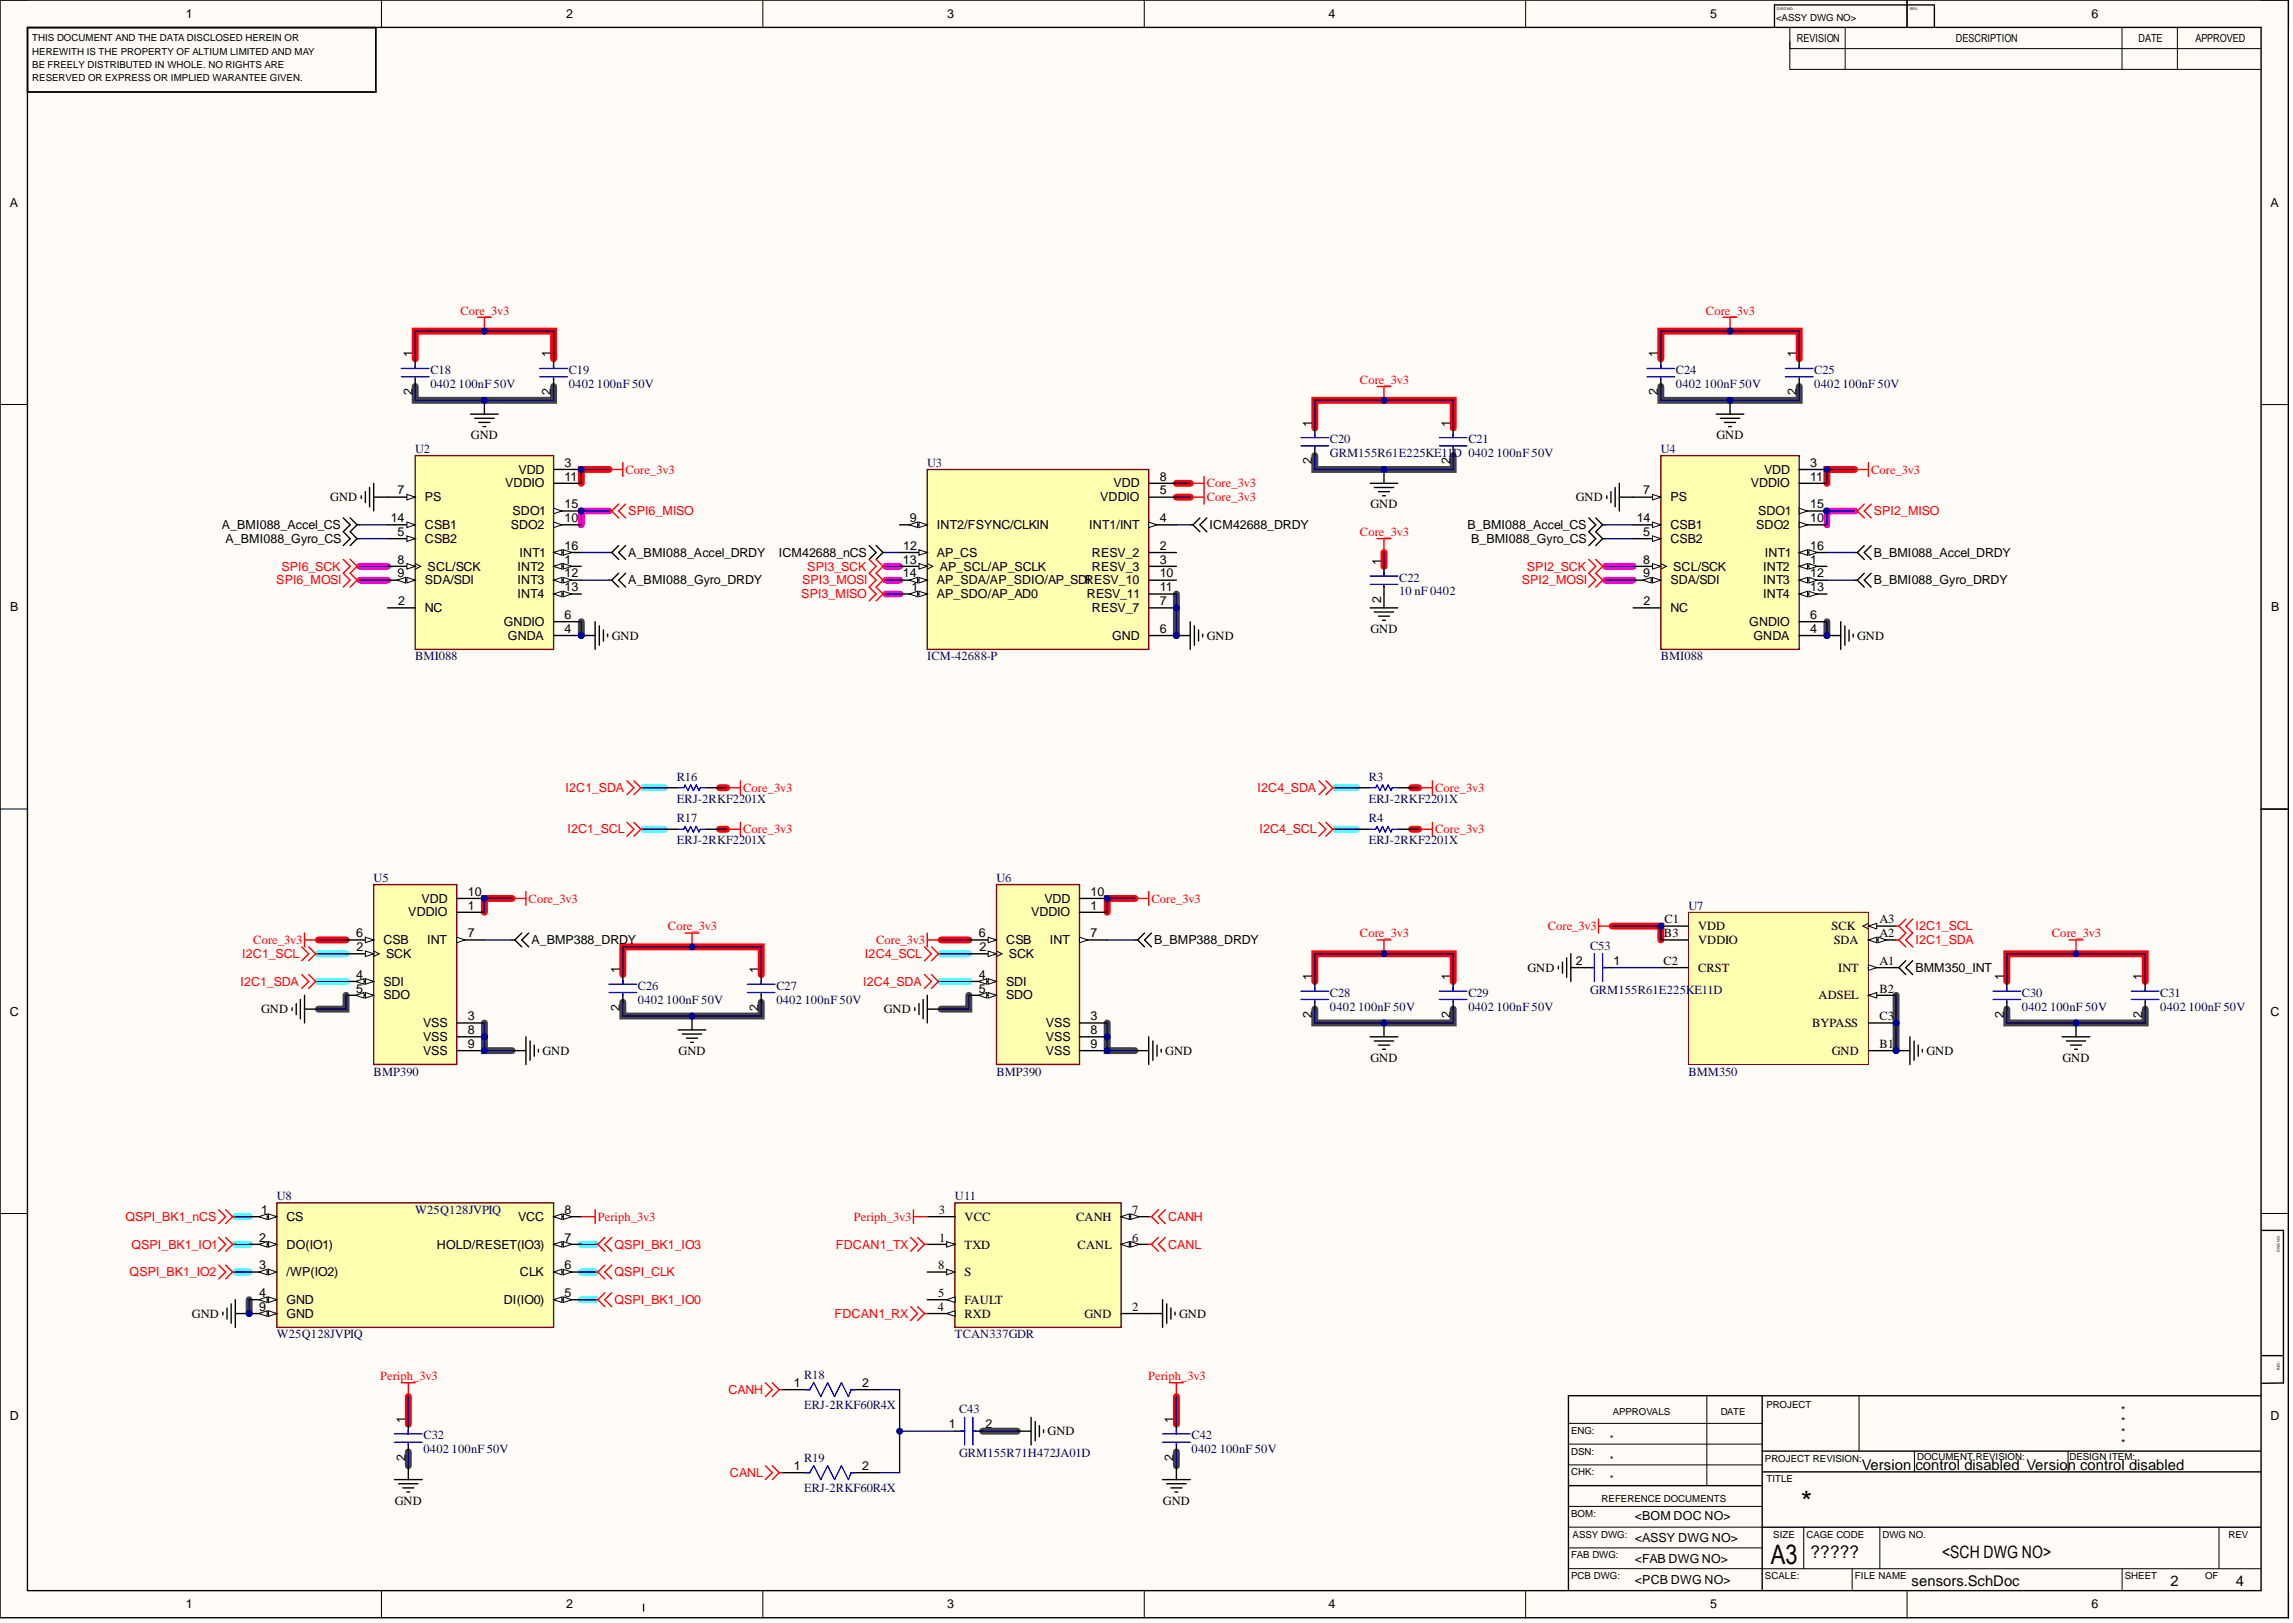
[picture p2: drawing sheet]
<svg xmlns="http://www.w3.org/2000/svg" width="420mm" height="297mm" viewBox="0 0 420 297" stroke-linecap="round" stroke-linejoin="round" font-family="sans-serif">
<defs><g id="words">
<text font-size="5.4" x="329.7" y="276.8">*</text>
<text font-size="4.9" x="324.2" y="286.2">A3</text>
<text font-size="3.2" x="331.5" y="285.1">?????</text>
<text font-size="3.1" x="355.6" y="285.1">&lt;SCH DWG NO&gt;</text>
<g font-size="2.7">
<text x="340.9" y="269">Version control disabled Version control disabled</text>
<text x="350" y="290.3">sensors.SchDoc</text>
<text x="397.4" y="290.3">2</text>
<text x="409.4" y="290.3">4</text>
</g>
<g font-size="2.3">
<text x="34" y="3.3">1</text>
<text x="103.6" y="3.3">2</text>
<text x="173.4" y="3.3">3</text>
<text x="243.2" y="3.3">4</text>
<text x="313.1" y="3.3">5</text>
<text x="382.9" y="3.3">6</text>
<text x="1.8" y="37.8">A</text>
<text x="415.7" y="37.8">A</text>
<text x="75.5" y="65.4" transform="rotate(-90 75.5 65.4)">1</text>
<text x="100.8" y="65.4" transform="rotate(-90 100.8 65.4)">1</text>
<text x="303.5" y="65.4" transform="rotate(-90 303.5 65.4)">1</text>
<text x="328.9" y="65.4" transform="rotate(-90 328.9 65.4)">1</text>
<text x="75.5" y="72.3" transform="rotate(-90 75.5 72.3)">2</text>
<text x="100.8" y="72.3" transform="rotate(-90 100.8 72.3)">2</text>
<text x="303.5" y="72.3" transform="rotate(-90 303.5 72.3)">2</text>
<text x="328.9" y="72.3" transform="rotate(-90 328.9 72.3)">2</text>
<text x="86.2" y="80.4">GND</text>
<text x="240.2" y="78.1" transform="rotate(-90 240.2 78.1)">1</text>
<text x="265.5" y="78.1" transform="rotate(-90 265.5 78.1)">1</text>
<text x="314.3" y="80.4">GND</text>
<text x="92.5" y="89.2">VDDIO</text>
<text x="94.9" y="86.7">VDD</text>
<text x="103.4" y="85.4">3</text>
<text x="103.4" y="88">11</text>
<text x="203.9" y="89.2">VDD</text>
<text x="212.3" y="88">8</text>
<text x="240.2" y="85" transform="rotate(-90 240.2 85)">2</text>
<text x="265.5" y="85" transform="rotate(-90 265.5 85)">2</text>
<text x="320.5" y="89.2">VDDIO</text>
<text x="323" y="86.7">VDD</text>
<text x="331.4" y="85.4">3</text>
<text x="331.4" y="88">11</text>
<text x="60.5" y="91.8">GND</text>
<text x="71.5" y="95.6">14</text>
<text x="72.8" y="90.5">7</text>
<text x="77.8" y="91.8">PS</text>
<text x="93.8" y="94.3">SDO1</text>
<text x="103.4" y="93">15</text>
<text x="103.4" y="95.6">10</text>
<text x="166.5" y="95.6">9</text>
<text x="201.4" y="91.8">VDDIO</text>
<text x="212.3" y="90.5">5</text>
<text x="212.3" y="95.6">4</text>
<text x="250.9" y="93">GND</text>
<text x="288.5" y="91.8">GND</text>
<text x="299.7" y="95.6">14</text>
<text x="300.8" y="90.5">7</text>
<text x="305.8" y="91.8">PS</text>
<text x="321.9" y="94.3">SDO1</text>
<text x="331.4" y="93">15</text>
<text x="331.4" y="95.6">10</text>
<text x="40.6" y="96.8">A_BMI088_Accel_CS</text>
<text x="41.3" y="99.3">A_BMI088_Gyro_CS</text>
<text x="72.8" y="98.1">5</text>
<text x="77.8" y="96.8">CSB1</text>
<text x="77.8" y="99.3">CSB2</text>
<text x="93.5" y="96.8">SDO2</text>
<text x="95.1" y="101.9">INT1</text>
<text x="103.4" y="100.6">16</text>
<text x="115" y="101.9">A_BMI088_Accel_DRDY</text>
<text x="142.6" y="101.9">ICM42688_nCS</text>
<text x="165.4" y="100.6">12</text>
<text x="171.5" y="96.8">INT2/FSYNC/CLKIN</text>
<text x="171.5" y="101.9">AP_CS</text>
<text x="199.4" y="96.8">INT1/INT</text>
<text x="199.9" y="101.9">RESV_2</text>
<text x="212.3" y="100.6">2</text>
<text x="221.4" y="96.8">ICM42688_DRDY</text>
<text x="268.7" y="96.8">B_BMI088_Accel_CS</text>
<text x="269.3" y="99.3">B_BMI088_Gyro_CS</text>
<text x="300.8" y="98.1">5</text>
<text x="305.8" y="96.8">CSB1</text>
<text x="305.8" y="99.3">CSB2</text>
<text x="321.5" y="96.8">SDO2</text>
<text x="323.1" y="101.9">INT1</text>
<text x="331.4" y="100.6">16</text>
<text x="343.1" y="101.9">B_BMI088_Accel_DRDY</text>
<text x="72.8" y="103.1">8</text>
<text x="72.8" y="105.7">9</text>
<text x="77.8" y="106.9">SDA/SDI</text>
<text x="78.3" y="104.4">SCL/SCK</text>
<text x="94.8" y="104.4">INT2</text>
<text x="94.8" y="106.9">INT3</text>
<text x="103.4" y="103.1">1</text>
<text x="103.4" y="105.7">12</text>
<text x="115" y="106.9">A_BMI088_Gyro_DRDY</text>
<text x="165.3" y="103.1">13</text>
<text x="165.3" y="105.7">14</text>
<text x="171.5" y="106.9">AP_SDA/AP_SDIO/AP_SDRESV_10</text>
<text x="172" y="104.4">AP_SCL/AP_SCLK</text>
<text x="199" y="106.9">I</text>
<text x="199.9" y="104.4">RESV_3</text>
<text x="212.3" y="103.1">3</text>
<text x="212.3" y="105.7">10</text>
<text x="252.9" y="103.4" transform="rotate(-90 252.9 103.4)">1</text>
<text x="300.8" y="103.1">8</text>
<text x="300.8" y="105.7">9</text>
<text x="305.8" y="106.9">SDA/SDI</text>
<text x="306.3" y="104.4">SCL/SCK</text>
<text x="322.8" y="104.4">INT2</text>
<text x="322.8" y="106.9">INT3</text>
<text x="331.4" y="103.1">1</text>
<text x="331.4" y="105.7">12</text>
<text x="343.1" y="106.9">B_BMI088_Gyro_DRDY</text>
<text x="1.9" y="111.8">B</text>
<text x="72.9" y="110.7">2</text>
<text x="77.8" y="112">NC</text>
<text x="94.8" y="109.5">INT4</text>
<text x="103.4" y="108.2">13</text>
<text x="103.4" y="113.3">6</text>
<text x="166.9" y="108.2">1</text>
<text x="171.5" y="109.5">AP_SDO/AP_AD0</text>
<text x="199" y="109.5">RESV_11</text>
<text x="199.9" y="112">RESV_7</text>
<text x="212.3" y="108.2">11</text>
<text x="212.3" y="110.7">7</text>
<text x="252.9" y="110.3" transform="rotate(-90 252.9 110.3)">2</text>
<text x="300.9" y="110.7">2</text>
<text x="305.8" y="112">NC</text>
<text x="322.8" y="109.5">INT4</text>
<text x="331.4" y="108.2">13</text>
<text x="331.4" y="113.3">6</text>
<text x="415.8" y="111.8">B</text>
<text x="92.2" y="114.5">GNDIO</text>
<text x="93" y="117.1">GNDA</text>
<text x="103.4" y="115.8">4</text>
<text x="112" y="117.1">GND</text>
<text x="203.6" y="117.1">GND</text>
<text x="212.3" y="115.8">6</text>
<text x="220.9" y="117.1">GND</text>
<text x="250.9" y="115.8">GND</text>
<text x="320.3" y="114.5">GNDIO</text>
<text x="321" y="117.1">GNDA</text>
<text x="331.4" y="115.8">4</text>
<text x="340" y="117.1">GND</text>
<text x="74.7" y="167.7">VDDIO</text>
<text x="77.2" y="165.2">VDD</text>
<text x="85.6" y="163.9">10</text>
<text x="85.6" y="166.5">1</text>
<text x="188.8" y="167.7">VDDIO</text>
<text x="191.2" y="165.2">VDD</text>
<text x="199.7" y="163.9">10</text>
<text x="199.7" y="166.5">1</text>
<text x="65.2" y="171.5">6</text>
<text x="70.2" y="172.8">CSB</text>
<text x="78.2" y="172.8">INT</text>
<text x="85.6" y="171.5">7</text>
<text x="97.3" y="172.8">A_BMP388_DRDY</text>
<text x="179.2" y="171.5">6</text>
<text x="184.2" y="172.8">CSB</text>
<text x="192.2" y="172.8">INT</text>
<text x="199.7" y="171.5">7</text>
<text x="211.3" y="172.8">B_BMP388_DRDY</text>
<text x="304.6" y="171.5">B3</text>
<text x="304.7" y="169">C1</text>
<text x="310.9" y="170.3">VDD</text>
<text x="310.9" y="172.8">VDDIO</text>
<text x="335.3" y="170.3">SCK</text>
<text x="335.7" y="172.8">SDA</text>
<text x="344.1" y="169">A3</text>
<text x="344.1" y="171.5">A2</text>
<text x="65.2" y="179.1">4</text>
<text x="65.3" y="174.1">2</text>
<text x="70.7" y="175.3">SCK</text>
<text x="113.5" y="178.1" transform="rotate(-90 113.5 178.1)">1</text>
<text x="138.8" y="178.1" transform="rotate(-90 138.8 178.1)">1</text>
<text x="179.2" y="179.1">4</text>
<text x="179.3" y="174.1">2</text>
<text x="184.7" y="175.3">SCK</text>
<text x="240.2" y="179.4" transform="rotate(-90 240.2 179.4)">1</text>
<text x="265.5" y="179.4" transform="rotate(-90 265.5 179.4)">1</text>
<text x="279.6" y="177.9">GND</text>
<text x="288.5" y="176.6">2</text>
<text x="295.4" y="176.6">1</text>
<text x="304.6" y="176.6">C2</text>
<text x="310.9" y="177.9">CRST</text>
<text x="336.6" y="177.9">INT</text>
<text x="344.1" y="176.6">A1</text>
<text x="350.7" y="177.9">BMM350_INT</text>
<text x="366.9" y="179.4" transform="rotate(-90 366.9 179.4)">1</text>
<text x="392.2" y="179.4" transform="rotate(-90 392.2 179.4)">1</text>
<text x="1.8" y="185.9">C</text>
<text x="47.8" y="185.5">GND</text>
<text x="65.2" y="181.7">5</text>
<text x="70.2" y="180.4">SDI</text>
<text x="70.2" y="182.9">SDO</text>
<text x="113.5" y="185" transform="rotate(-90 113.5 185)">2</text>
<text x="138.8" y="185" transform="rotate(-90 138.8 185)">2</text>
<text x="161.8" y="185.5">GND</text>
<text x="179.2" y="181.7">5</text>
<text x="184.2" y="180.4">SDI</text>
<text x="184.2" y="182.9">SDO</text>
<text x="332.9" y="182.9">ADSEL</text>
<text x="344.1" y="181.7">B2</text>
<text x="415.7" y="185.9">C</text>
<text x="77.4" y="188">VSS</text>
<text x="77.4" y="190.5">VSS</text>
<text x="85.6" y="186.7">3</text>
<text x="85.6" y="189.2">8</text>
<text x="85.6" y="191.8">9</text>
<text x="191.5" y="188">VSS</text>
<text x="191.5" y="190.5">VSS</text>
<text x="199.7" y="186.7">3</text>
<text x="199.7" y="189.2">8</text>
<text x="199.7" y="191.8">9</text>
<text x="240.2" y="186.3" transform="rotate(-90 240.2 186.3)">2</text>
<text x="265.5" y="186.3" transform="rotate(-90 265.5 186.3)">2</text>
<text x="331.7" y="188">BYPASS</text>
<text x="344.1" y="186.7">C3</text>
<text x="344.1" y="191.8">B1</text>
<text x="366.9" y="186.3" transform="rotate(-90 366.9 186.3)">2</text>
<text x="392.2" y="186.3" transform="rotate(-90 392.2 186.3)">2</text>
<text x="77.4" y="193">VSS</text>
<text x="99.3" y="193">GND</text>
<text x="124.2" y="193">GND</text>
<text x="191.5" y="193">VSS</text>
<text x="213.3" y="193">GND</text>
<text x="250.9" y="194.3">GND</text>
<text x="335.4" y="193">GND</text>
<text x="352.7" y="193">GND</text>
<text x="377.6" y="194.3">GND</text>
<text x="47.5" y="227.2">2</text>
<text x="47.8" y="222.2">1</text>
<text x="52.4" y="223.4">CS</text>
<text x="94.8" y="223.4">VCC</text>
<text x="103.4" y="222.2">8</text>
<text x="103.4" y="227.2">7</text>
<text x="171.9" y="222.2">3</text>
<text x="172" y="227.2">1</text>
<text x="176.6" y="223.4">VCC</text>
<text x="197" y="223.4">CANH</text>
<text x="207.3" y="222.2">7</text>
<text x="207.3" y="227.2">6</text>
<text x="47.5" y="232.3">3</text>
<text x="52.4" y="228.5">DO(IO1)</text>
<text x="52.4" y="233.6">/WP(IO2)</text>
<text x="80" y="228.5">HOLD/RESET(IO3)</text>
<text x="95.2" y="233.6">CLK</text>
<text x="103.4" y="232.3">6</text>
<text x="171.8" y="232.3">8</text>
<text x="176.6" y="233.6">S</text>
<text x="176.6" y="228.5">TXD</text>
<text x="197.3" y="228.5">CANL</text>
<text x="47.5" y="237.4">4</text>
<text x="47.5" y="239.9">9</text>
<text x="52.4" y="238.6">GND</text>
<text x="92.2" y="238.6">DI(IO0)</text>
<text x="103.4" y="237.4">5</text>
<text x="171.7" y="239.9">4</text>
<text x="171.8" y="237.4">5</text>
<text x="176.6" y="238.6">FAULT</text>
<text x="207.3" y="239.9">2</text>
<text x="35.1" y="241.2">GND</text>
<text x="52.4" y="241.2">GND</text>
<text x="176.6" y="241.2">RXD</text>
<text x="198.6" y="241.2">GND</text>
<text x="215.9" y="241.2">GND</text>
<text x="145.4" y="253.8">1</text>
<text x="157.9" y="253.8">2</text>
<text x="1.8" y="259.9">D</text>
<text x="74.2" y="260.4" transform="rotate(-90 74.2 260.4)">1</text>
<text x="173.7" y="261.4">1</text>
<text x="180.4" y="261.4">2</text>
<text x="191.8" y="262.7">GND</text>
<text x="214.9" y="260.4" transform="rotate(-90 214.9 260.4)">1</text>
<text x="415.7" y="259.9">D</text>
<text x="74.2" y="267.4" transform="rotate(-90 74.2 267.4)">2</text>
<text x="145.4" y="269">1</text>
<text x="157.9" y="269">2</text>
<text x="214.9" y="267.4" transform="rotate(-90 214.9 267.4)">2</text>
<text x="72.3" y="275.4">GND</text>
<text x="212.9" y="275.4">GND</text>
<text x="299.3" y="278.2">&lt;BOM DOC NO&gt;</text>
<text x="299.3" y="286.1">&lt;FAB DWG NO&gt;</text>
<text x="299.3" y="282.3">&lt;ASSY DWG NO&gt;</text>
<text x="299.3" y="289.9">&lt;PCB DWG NO&gt;</text>
<text x="34" y="294.3">1</text>
<text x="103.6" y="294.3">2</text>
<text x="173.4" y="294.3">3</text>
<text x="243.2" y="294.3">4</text>
<text x="313.1" y="294.3">5</text>
<text x="382.9" y="294.3">6</text>
</g>
<g font-size="2.3" fill="#f00">
<text x="84.3" y="57.6">Core_3v3</text>
<text x="312.3" y="57.6">Core_3v3</text>
<text x="249" y="70.2">Core_3v3</text>
<text x="114.5" y="86.7">Core_3v3</text>
<text x="220.9" y="89.2">Core_3v3</text>
<text x="342.6" y="86.7">Core_3v3</text>
<text x="115" y="94.3">SPI6_MISO</text>
<text x="220.9" y="91.8">Core_3v3</text>
<text x="343.1" y="94.3">SPI2_MISO</text>
<text x="249" y="98.1">Core_3v3</text>
<text x="50.6" y="106.9">SPI6_MOSI</text>
<text x="51.5" y="104.4">SPI6_SCK</text>
<text x="146.9" y="106.9">SPI3_MOSI</text>
<text x="147.8" y="104.4">SPI3_SCK</text>
<text x="278.6" y="106.9">SPI2_MOSI</text>
<text x="279.6" y="104.4">SPI2_SCK</text>
<text x="146.7" y="109.5">SPI3_MISO</text>
<text x="103.5" y="144.9">I2C1_SDA</text>
<text x="136.1" y="144.9">Core_3v3</text>
<text x="230.2" y="144.9">I2C4_SDA</text>
<text x="262.7" y="144.9">Core_3v3</text>
<text x="103.9" y="152.5">I2C1_SCL</text>
<text x="136.1" y="152.5">Core_3v3</text>
<text x="230.6" y="152.5">I2C4_SCL</text>
<text x="262.7" y="152.5">Core_3v3</text>
<text x="96.8" y="165.2">Core_3v3</text>
<text x="210.8" y="165.2">Core_3v3</text>
<text x="46.4" y="172.8">Core_3v3</text>
<text x="122.3" y="170.3">Core_3v3</text>
<text x="160.4" y="172.8">Core_3v3</text>
<text x="249" y="171.5">Core_3v3</text>
<text x="283.4" y="170.3">Core_3v3</text>
<text x="350.7" y="170.3">I2C1_SCL</text>
<text x="350.7" y="172.8">I2C1_SDA</text>
<text x="375.7" y="171.5">Core_3v3</text>
<text x="44.3" y="175.3">I2C1_SCL</text>
<text x="158.4" y="175.3">I2C4_SCL</text>
<text x="44" y="180.4">I2C1_SDA</text>
<text x="158" y="180.4">I2C4_SDA</text>
<text x="23" y="223.4">QSPI_BK1_nCS</text>
<text x="109.5" y="223.4">Periph_3v3</text>
<text x="156.3" y="223.4">Periph_3v3</text>
<text x="213.8" y="223.4">CANH</text>
<text x="23.7" y="233.6">QSPI_BK1_IO2</text>
<text x="24.1" y="228.5">QSPI_BK1_IO1</text>
<text x="112.5" y="228.5">QSPI_BK1_IO3</text>
<text x="112.5" y="233.6">QSPI_CLK</text>
<text x="153" y="228.5">FDCAN1_TX</text>
<text x="213.8" y="228.5">CANL</text>
<text x="112.5" y="238.6">QSPI_BK1_IO0</text>
<text x="152.8" y="241.2">FDCAN1_RX</text>
<text x="69.6" y="252.6">Periph_3v3</text>
<text x="133.4" y="255.1">CANH</text>
<text x="210.2" y="252.6">Periph_3v3</text>
<text x="133.6" y="270.3">CANL</text>
</g>
<g font-size="2.3" fill="#000080">
<text x="78.8" y="68.5">C18</text>
<text x="78.8" y="71">0402</text>
<text x="84" y="71">100nF 50V</text>
<text x="104.1" y="68.5">C19</text>
<text x="104.1" y="71">0402</text>
<text x="109.3" y="71">100nF 50V</text>
<text x="306.8" y="68.5">C24</text>
<text x="306.8" y="71">0402</text>
<text x="312" y="71">100nF 50V</text>
<text x="332.2" y="68.5">C25</text>
<text x="332.2" y="71">0402</text>
<text x="337.3" y="71">100nF 50V</text>
<text x="76" y="82.9">U2</text>
<text x="243.5" y="81.1">C20</text>
<text x="243.5" y="83.6">GRM155R61E225KE11D 0402</text>
<text x="268.8" y="81.1">C21</text>
<text x="274" y="83.6">100nF 50V</text>
<text x="304" y="82.9">U4</text>
<text x="169.8" y="85.4">U3</text>
<text x="256.2" y="106.4">C22</text>
<text x="256.2" y="109">10 nF 0402</text>
<text x="76" y="120.9">BMI088</text>
<text x="169.8" y="120.9">ICM-42688-P</text>
<text x="304" y="120.9">BMI088</text>
<text x="123.9" y="142.9">R16</text>
<text x="250.6" y="142.9">R3</text>
<text x="123.9" y="147">ERJ-2RKF2201X</text>
<text x="250.6" y="147">ERJ-2RKF2201X</text>
<text x="123.9" y="150.5">R17</text>
<text x="123.9" y="154.6">ERJ-2RKF2201X</text>
<text x="250.6" y="150.5">R4</text>
<text x="250.6" y="154.6">ERJ-2RKF2201X</text>
<text x="68.4" y="161.4">U5</text>
<text x="182.4" y="161.4">U6</text>
<text x="309.1" y="166.5">U7</text>
<text x="291.1" y="173.8">C53</text>
<text x="116.8" y="181.1">C26</text>
<text x="116.8" y="183.7">0402</text>
<text x="122" y="183.7">100nF 50V</text>
<text x="142.1" y="181.1">C27</text>
<text x="142.1" y="183.7">0402</text>
<text x="147.3" y="183.7">100nF 50V</text>
<text x="243.5" y="182.4">C28</text>
<text x="243.5" y="184.9">0402</text>
<text x="248.6" y="184.9">100nF 50V</text>
<text x="268.8" y="182.4">C29</text>
<text x="268.8" y="184.9">0402</text>
<text x="274" y="184.9">100nF 50V</text>
<text x="291.1" y="181.9">GRM155R61E225KE11D</text>
<text x="370.2" y="182.4">C30</text>
<text x="370.2" y="184.9">0402</text>
<text x="375.3" y="184.9">100nF 50V</text>
<text x="395.5" y="182.4">C31</text>
<text x="395.5" y="184.9">0402</text>
<text x="400.7" y="184.9">100nF 50V</text>
<text x="68.4" y="196.8">BMP390</text>
<text x="182.4" y="196.8">BMP390</text>
<text x="309.1" y="196.8">BMM350</text>
<text x="50.7" y="219.6">U8</text>
<text x="174.8" y="219.6">U11</text>
<text x="76" y="222.2">W25Q128JVPIQ</text>
<text x="50.7" y="245">W25Q128JVPIQ</text>
<text x="174.8" y="245">TCAN337GDR</text>
<text x="147.2" y="252.3">R18</text>
<text x="147.2" y="257.9">ERJ-2RKF60R4X</text>
<text x="77.5" y="263.4">C32</text>
<text x="175.6" y="258.6">C43</text>
<text x="218.2" y="263.4">C42</text>
<text x="77.5" y="266">0402</text>
<text x="82.7" y="266">100nF 50V</text>
<text x="147.2" y="267.5">R19</text>
<text x="175.6" y="266.7">GRM155R71H472JA01D</text>
<text x="218.2" y="266">0402</text>
<text x="223.3" y="266">100nF 50V</text>
<text x="147.2" y="273.1">ERJ-2RKF60R4X</text>
</g>
<g font-size="2">
<text x="329" y="7.7">REVISION</text>
<text x="358.1" y="7.7">DESCRIPTION</text>
<text x="391.5" y="7.7">DATE</text>
<text x="401.9" y="7.7">APPROVED</text>
<text x="388.3" y="262.8">*</text>
<text x="388.3" y="258.8">*</text>
<text x="388.3" y="260.8">*</text>
<text x="388.3" y="264.8">*</text>
</g>
<g font-size="1.8">
<text x="325.2" y="3.8">&lt;ASSY DWG NO&gt;</text>
<text x="5.9" y="7.6">THIS DOCUMENT AND THE DATA DISCLOSED HEREIN OR</text>
<text x="5.9" y="10">HEREWITH IS THE PROPERTY OF ALTIUM LIMITED AND MAY</text>
<text x="5.9" y="12.5">BE FREELY DISTRIBUTED IN WHOLE. NO RIGHTS ARE</text>
<text x="5.9" y="14.9">RESERVED OR EXPRESS OR IMPLIED WARANTEE GIVEN.</text>
<text x="323.4" y="257.6">PROJECT</text>
<text x="287.7" y="262.4">ENG:</text>
<text x="294.8" y="264">*</text>
<text x="295.3" y="258.9">APPROVALS</text>
<text x="315" y="258.9">DATE</text>
<text x="287.7" y="266.2">DSN:</text>
<text x="294.8" y="267.8">*</text>
<text x="323.1" y="267.5">PROJECT REVISION:</text>
<text x="351" y="267.2">DOCUMENT REVISION:</text>
<text x="378.9" y="267.2">DESIGN ITEM:</text>
<text x="287.7" y="270">CHK:</text>
<text x="293.2" y="274.8">REFERENCE DOCUMENTS</text>
<text x="294.8" y="271.3">*</text>
<text x="323.4" y="271.3">TITLE</text>
<text x="287.7" y="277.6">BOM:</text>
<text x="287.9" y="281.4">ASSY DWG:</text>
<text x="324.7" y="281.4">SIZE</text>
<text x="330.7" y="281.4">CAGE CODE</text>
<text x="344.7" y="281.4">DWG NO.</text>
<text x="408" y="281.4">REV</text>
<text x="287.7" y="285.2">FAB DWG:</text>
<text x="287.7" y="289">PCB DWG:</text>
<text x="323.1" y="289">SCALE:</text>
<text x="339.6" y="289">FILE NAME</text>
<text x="389" y="289">SHEET</text>
<text x="403.7" y="289">OF</text>
</g>
<g font-size=".7">
<text x="325.3" y="1.8">DWG NO:</text>
<text x="349.7" y="1.8">REV:</text>
<text x="417.4" y="229.1" transform="rotate(-90 417.4 229.1)">DWG NO:</text>
<text x="417.4" y="250.7" transform="rotate(-90 417.4 250.7)">REV:</text>
</g>
</g></defs>
<g fill="#fffcf8">
<path d="M0 0h419v296.1h-419z" fill-rule="evenodd"/>
<path d="M5.1 5.1h408.8v286h-408.8z" fill-rule="evenodd"/>
</g>
<g fill="none" stroke="#000" stroke-width=".18">
<path d="M0 0h5.1M69.8 0v5.1M139.7 0v5.1M209.5 0v5.1M279.3 0v5.1M327.7 5.1v7.6M327.7 8.9h86.1M327.7 12.7h86.1M337.8 5.1v7.6M349.1 0v5.1M388.5 5.1v7.6M398.6 5.1v7.6"/>
<path d="M413.9 0h5.1v5.1M0 74h5.1M413.9 74h5.1M0 148.1h5.1M413.9 148.1h5.1M0 222.1h5.1M413.9 222.1h5.1M312.5 255.4v16.5M340.4 255.4v10.2M287.2 264.3h35.4M287.2 260.5h35.4M287.2 268.1h35.4"/>
<path d="M287.2 279.5h35.4M287.2 275.7h35.4M330.2 279.5v7.6M344.2 279.5v7.6M350.5 265.6v3.8M378.6 265.6v3.8M406.3 279.5v7.6M69.8 291.1v5M139.7 291.1v5M209.5 291.1v5M279.3 291.1v5M287.2 287.1h126.7"/>
<path d="M287.2 283.3h35.4M339.1 287.1v3.8M349.1 291.1v5M388.5 287.1v3.8M419 291.1v5"/>
</g>
<g fill="none" stroke="#434343" stroke-width="1.3">
<path d="M76 70.7v2.6h25.4v-2.6M304.1 70.7v2.6h25.3v-2.6M240.7 83.4v2.5h25.4v-2.5M106.4 113.8v2.5M215.4 108.7v7.6M334.5 113.8v2.5M63.4 182.2v2.5h-5.1M88.7 187.2v5.1h5.1M114 183.4v2.6h25.4v-2.6M177.4 182.2v2.5h-5.1M202.7 187.2v5.1h5.1M240.7 184.7v2.5h25.4v-2.5"/>
<path d="M347.1 182.2v10.1M367.4 184.7v2.5h25.3v-2.5M45.6 237.9v2.5M74.8 265.7v2.6M179.9 261.9h6.3M215.4 265.7v2.6"/>
</g>
<g fill="none" stroke="#f00" stroke-width="1.3">
<path d="M76 65.7v-5.1h25.4v5.1M240.7 78.3v-5h25.4v5M304.1 65.7v-5.1h25.3v5.1M111.5 85.9h-5.1v2.6M215.4 88.5h2.5M215.4 91h2.5M339.5 85.9h-5v2.6M253.4 101.1v2.6M131.8 144.2h1.2M131.8 151.8h1.2M258.4 144.2h1.3M258.4 151.8h1.3"/>
<path d="M58.3 172h5.1M93.8 164.4h-5.1v2.6M114 178.4v-5.1h25.4v5.1M172.3 172h5.1M207.8 164.4h-5.1v2.6M240.7 179.6v-5h25.4v5M295.2 169.5h8.9v2.5M367.4 179.6v-5h25.3v5M74.8 255.6v5.1M215.4 255.6v5.1"/>
</g>
<path d="M111.5 93.5h-5.1v2.6M339.5 93.5h-5v2.6M65.9 106.2h5M65.9 103.6h5M162.2 106.2h2.5M162.2 103.6h2.5M162.2 108.7h2.5M293.9 106.2h5.1M293.9 103.7h5.1" fill="none" stroke="#f0f" stroke-width="1.3"/>
<g fill="none" stroke="#0ff" stroke-width="1.3">
<path d="M117.8 144.2h3.8M117.8 151.8h3.8M244.5 144.2h3.8M244.5 151.8h3.8M58.3 174.6h5.1M58.3 179.6h5.1M172.3 174.6h5.1M172.3 179.6h5.1M43.1 222.7h2.5M43.1 227.7h2.5M43.1 232.8h2.5M106.4 227.7h2.6"/>
<path d="M106.4 232.8h2.6M106.4 237.9h2.6"/>
</g>
<g fill="none" stroke="#000" stroke-width=".25">
<path d="M0 0h418.9v296.1h-418.9zM5 5h409v286.1h-409zM68.8 5.1v11.7h-63.8M324.9 .9v4M324.9 .9h29.2M349.1 0v5M354.1 1v4M314.2 75.8h5.1M315 76.6h3.5M315.7 77.3h2M316.5 78.1h.5M316.7 73.3v2.5"/>
<path d="M414 148.1h5M414.1 225.2h4v27.9l-4.1 .1M322.6 255.4v35.5M413.9 255.5l-126.7-.1v35.5M414.1 248.1h4M287.2 271.9h35.4M322.6 265.6h91.3M322.6 269.4h91.3M322.6 279.5h91.3"/>
</g>
<circle cx="316.7" cy="73.3" r=".51" fill="#000080"/>
<circle cx="316.7" cy="73.3" r=".51" fill="none" stroke="#000080" stroke-width=".18"/>
<path d="M315.5 58.1h2.5M316.7 58.1v2.5" fill="none" stroke="#f00" stroke-width=".25"/>
<circle cx="316.7" cy="60.6" r=".51" fill="#000080"/>
<circle cx="316.7" cy="60.6" r=".51" fill="none" stroke="#000080" stroke-width=".18"/>
<circle cx="215.4" cy="111.2" r=".51" fill="#000080"/>
<circle cx="215.4" cy="111.2" r=".51" fill="none" stroke="#000080" stroke-width=".18"/>
<circle cx="215.4" cy="116.3" r=".51" fill="#000080"/>
<circle cx="215.4" cy="116.3" r=".51" fill="none" stroke="#000080" stroke-width=".18"/>
<path d="M169.8 85.9h40.5v32.9h-40.5z" fill-rule="evenodd" fill="#ffffb0"/>
<path d="M169.8 85.9h40.5v32.9h-40.5z" fill="none" stroke="#800000" stroke-width=".25"/>
<path d="M164.7 96.1h5.1" fill="none" stroke="#000" stroke-width=".25"/>
<path d="M168.2 95.5l1.6 .6-1.6 .5z" fill="#f8fcff"/>
<path d="M168.2 95.5l1.6 .6-1.6 .5z" fill="none" stroke="#000" stroke-width=".18"/>
<path d="M166.5 96.1l1.5-.6v1.1z" fill="#f8fcff"/>
<path d="M166.5 96.1l1.5-.6v1.1z" fill="none" stroke="#000" stroke-width=".18"/>
<path d="M164.7 101.1h5.1" fill="none" stroke="#000" stroke-width=".25"/>
<path d="M168.2 100.6l1.6 .5-1.6 .5z" fill="#f8fcff"/>
<path d="M168.2 100.6l1.6 .5-1.6 .5z" fill="none" stroke="#000" stroke-width=".18"/>
<path d="M164.7 103.6h5.1" fill="none" stroke="#000" stroke-width=".25"/>
<path d="M168.2 103.1l1.6 .5-1.6 .6z" fill="#f8fcff"/>
<path d="M168.2 103.1l1.6 .5-1.6 .6zM169.8 103.1l1 .5-1 .6" fill="none" stroke="#000" stroke-width=".18"/>
<path d="M164.7 106.2h5.1" fill="none" stroke="#000" stroke-width=".25"/>
<path d="M168.2 105.7l1.6 .5-1.6 .5z" fill="#f8fcff"/>
<path d="M168.2 105.7l1.6 .5-1.6 .5z" fill="none" stroke="#000" stroke-width=".18"/>
<path d="M166.5 106.2l1.5-.5v1z" fill="#f8fcff"/>
<path d="M166.5 106.2l1.5-.5v1z" fill="none" stroke="#000" stroke-width=".18"/>
<path d="M164.7 108.7h5.1" fill="none" stroke="#000" stroke-width=".25"/>
<path d="M168.2 108.2l1.6 .5-1.6 .5z" fill="#f8fcff"/>
<path d="M168.2 108.2l1.6 .5-1.6 .5z" fill="none" stroke="#000" stroke-width=".18"/>
<path d="M166.5 108.7l1.5-.5v1z" fill="#f8fcff"/>
<path d="M166.5 108.7l1.5-.5v1z" fill="none" stroke="#000" stroke-width=".18"/>
<path d="M210.3 88.5h5.1M210.3 91h5.1M210.3 96.1h5.1" fill="none" stroke="#000" stroke-width=".25"/>
<path d="M210.3 95.6l1.5 .5-1.5 .5z" fill="#f8fcff"/>
<path d="M210.3 95.6l1.5 .5-1.5 .5z" fill="none" stroke="#000" stroke-width=".18"/>
<path d="M210.3 101.1h5.1M210.3 103.7h5.1M210.3 106.2h5.1M210.3 108.7h5.1M210.3 111.3h5.1" fill="none" stroke="#000" stroke-width=".25"/>
<circle cx="215.4" cy="111.2" r=".51" fill="#000080"/>
<circle cx="215.4" cy="111.2" r=".51" fill="none" stroke="#000080" stroke-width=".18"/>
<path d="M210.3 116.3h5.1" fill="none" stroke="#000" stroke-width=".25"/>
<circle cx="215.4" cy="116.3" r=".51" fill="#000080"/>
<circle cx="215.4" cy="116.3" r=".51" fill="none" stroke="#000080" stroke-width=".18"/>
<g fill="none" stroke="#000" stroke-width=".25">
<path d="M159.1 99.8l1.3 1.3-1.3 1.3M160.4 99.8l1.3 1.3M217.9 96.1h.5M218.4 96.1l1.3 1.2M219.7 94.8l-1.3 1.3M221 94.8l-1.3 1.3 1.3 1.2M161.7 101.1l-1.3 1.3M161.7 101.1h.5M215.4 116.3h2.5M217.9 113.8v5M218.7 114.5v3.6M219.4 115.3v2"/>
<path d="M220.2 116.1v.5"/>
</g>
<circle cx="215.4" cy="116.3" r=".51" fill="#000080"/>
<circle cx="215.4" cy="116.3" r=".51" fill="none" stroke="#000080" stroke-width=".18"/>
<path d="M217.9 88.5h2.5M217.9 91h2.5M220.4 87.2v5.1" fill="none" stroke="#f00" stroke-width=".25"/>
<path d="M250.8 88.5h5.1M251.6 89.2h3.6M252.4 90h2M253.1 90.7h.5M253.4 85.9v2.6M253.4 103.7v1.7M253.4 107.2v1.5" fill="none" stroke="#000" stroke-width=".25"/>
<path d="M250.8 105.4h5.1M250.8 106.9h5.1M253.4 104.7v.7M253.4 107.2v.3" fill="none" stroke="#00f" stroke-width=".25"/>
<circle cx="253.4" cy="85.9" r=".51" fill="#000080"/>
<circle cx="253.4" cy="85.9" r=".51" fill="none" stroke="#000080" stroke-width=".18"/>
<path d="M252.1 70.7h2.5M253.4 70.7v2.6" fill="none" stroke="#f00" stroke-width=".25"/>
<circle cx="253.4" cy="73.3" r=".51" fill="#000080"/>
<circle cx="253.4" cy="73.3" r=".51" fill="none" stroke="#000080" stroke-width=".18"/>
<path d="M252.1 98.6h2.5M253.4 98.6v2.5" fill="none" stroke="#f00" stroke-width=".25"/>
<path d="M250.8 111.3h5.1M251.6 112h3.6M252.4 112.8h2M253.1 113.5h.5M253.4 108.7v2.6" fill="none" stroke="#000" stroke-width=".25"/>
<circle cx="106.4" cy="85.9" r=".51" fill="#000080"/>
<circle cx="106.4" cy="85.9" r=".51" fill="none" stroke="#000080" stroke-width=".18"/>
<circle cx="106.4" cy="93.5" r=".51" fill="#000080"/>
<circle cx="106.4" cy="93.5" r=".51" fill="none" stroke="#000080" stroke-width=".18"/>
<circle cx="106.4" cy="116.3" r=".51" fill="#000080"/>
<circle cx="106.4" cy="116.3" r=".51" fill="none" stroke="#000080" stroke-width=".18"/>
<path d="M76 83.4h25.4v35.4h-25.4z" fill-rule="evenodd" fill="#ffffb0"/>
<path d="M76 83.4h25.4v35.4h-25.4z" fill="none" stroke="#800000" stroke-width=".25"/>
<path d="M70.9 91h5.1" fill="none" stroke="#000" stroke-width=".25"/>
<path d="M74.5 90.5l1.5 .5-1.5 .5z" fill="#f8fcff"/>
<path d="M74.5 90.5l1.5 .5-1.5 .5z" fill="none" stroke="#000" stroke-width=".18"/>
<path d="M70.9 96.1h5.1" fill="none" stroke="#000" stroke-width=".25"/>
<path d="M74.5 95.5l1.5 .6-1.5 .5z" fill="#f8fcff"/>
<path d="M74.5 95.5l1.5 .6-1.5 .5z" fill="none" stroke="#000" stroke-width=".18"/>
<path d="M70.9 98.6h5.1" fill="none" stroke="#000" stroke-width=".25"/>
<path d="M74.5 98.1l1.5 .5-1.5 .5z" fill="#f8fcff"/>
<path d="M74.5 98.1l1.5 .5-1.5 .5z" fill="none" stroke="#000" stroke-width=".18"/>
<path d="M70.9 103.6h5.1" fill="none" stroke="#000" stroke-width=".25"/>
<path d="M74.5 103.1l1.5 .5-1.5 .6z" fill="#f8fcff"/>
<path d="M74.5 103.1l1.5 .5-1.5 .6zM76 103.1l1 .5-1 .6" fill="none" stroke="#000" stroke-width=".18"/>
<path d="M70.9 106.2h5.1" fill="none" stroke="#000" stroke-width=".25"/>
<path d="M74.5 105.7l1.5 .5-1.5 .5z" fill="#f8fcff"/>
<path d="M74.5 105.7l1.5 .5-1.5 .5z" fill="none" stroke="#000" stroke-width=".18"/>
<path d="M72.7 106.2l1.5-.5v1z" fill="#f8fcff"/>
<path d="M72.7 106.2l1.5-.5v1z" fill="none" stroke="#000" stroke-width=".18"/>
<path d="M101.4 85.9h5M70.9 111.2h5.1" fill="none" stroke="#000" stroke-width=".25"/>
<circle cx="106.4" cy="85.9" r=".51" fill="#000080"/>
<circle cx="106.4" cy="85.9" r=".51" fill="none" stroke="#000080" stroke-width=".18"/>
<path d="M101.4 88.5h5M101.4 93.5h5" fill="none" stroke="#000" stroke-width=".25"/>
<path d="M101.4 93l1.5 .5-1.5 .5z" fill="#f8fcff"/>
<path d="M101.4 93l1.5 .5-1.5 .5z" fill="none" stroke="#000" stroke-width=".18"/>
<circle cx="106.4" cy="93.5" r=".51" fill="#000080"/>
<circle cx="106.4" cy="93.5" r=".51" fill="none" stroke="#000080" stroke-width=".18"/>
<path d="M101.4 96.1h5" fill="none" stroke="#000" stroke-width=".25"/>
<path d="M101.4 95.5l1.5 .6-1.5 .5z" fill="#f8fcff"/>
<path d="M101.4 95.5l1.5 .6-1.5 .5z" fill="none" stroke="#000" stroke-width=".18"/>
<path d="M101.4 101.1h5" fill="none" stroke="#000" stroke-width=".25"/>
<path d="M101.4 101.1l1.5-.5v1z" fill="#f8fcff"/>
<path d="M101.4 101.1l1.5-.5v1z" fill="none" stroke="#000" stroke-width=".18"/>
<path d="M103.1 100.6l1.6 .5-1.6 .5z" fill="#f8fcff"/>
<path d="M103.1 100.6l1.6 .5-1.6 .5z" fill="none" stroke="#000" stroke-width=".18"/>
<path d="M101.4 103.6h5" fill="none" stroke="#000" stroke-width=".25"/>
<path d="M101.4 103.6l1.5-.5v1.1z" fill="#f8fcff"/>
<path d="M101.4 103.6l1.5-.5v1.1z" fill="none" stroke="#000" stroke-width=".18"/>
<path d="M103.1 103.1l1.6 .5-1.6 .6z" fill="#f8fcff"/>
<path d="M103.1 103.1l1.6 .5-1.6 .6z" fill="none" stroke="#000" stroke-width=".18"/>
<path d="M101.4 106.2h5" fill="none" stroke="#000" stroke-width=".25"/>
<path d="M101.4 106.2l1.5-.5v1z" fill="#f8fcff"/>
<path d="M101.4 106.2l1.5-.5v1z" fill="none" stroke="#000" stroke-width=".18"/>
<path d="M103.1 105.7l1.6 .5-1.6 .5z" fill="#f8fcff"/>
<path d="M103.1 105.7l1.6 .5-1.6 .5z" fill="none" stroke="#000" stroke-width=".18"/>
<path d="M101.4 108.7h5" fill="none" stroke="#000" stroke-width=".25"/>
<path d="M101.4 108.7l1.5-.5v1z" fill="#f8fcff"/>
<path d="M101.4 108.7l1.5-.5v1z" fill="none" stroke="#000" stroke-width=".18"/>
<path d="M103.1 108.2l1.6 .5-1.6 .5z" fill="#f8fcff"/>
<path d="M103.1 108.2l1.6 .5-1.6 .5z" fill="none" stroke="#000" stroke-width=".18"/>
<path d="M101.4 113.8h5M101.4 116.3h5" fill="none" stroke="#000" stroke-width=".25"/>
<circle cx="106.4" cy="116.3" r=".51" fill="#000080"/>
<circle cx="106.4" cy="116.3" r=".51" fill="none" stroke="#000080" stroke-width=".18"/>
<g fill="none" stroke="#000" stroke-width=".25">
<path d="M62.8 94.8l1.3 1.3-1.3 1.2 1.3 1.3-1.3 1.2M64.1 94.8l1.3 1.3M65.4 96.1l-1.3 1.2 1.3 1.3M65.4 96.1h.5M65.4 98.6l-1.3 1.2M65.4 98.6h.5M113.3 99.8l-1.3 1.3M114.5 99.8l-1.2 1.3 1.2 1.3M106.4 116.3h2.6M109 113.8v5M109.7 114.5v3.6M110.5 115.3v2"/>
<path d="M111.2 116.1v.5M111.5 101.1h.5M111.5 106.2h.5M112 101.1l1.3 1.3M112 106.2l1.3 1.2M113.3 104.9l-1.3 1.3M114.5 104.9l-1.2 1.3 1.2 1.2"/>
</g>
<circle cx="106.4" cy="116.3" r=".51" fill="#000080"/>
<circle cx="106.4" cy="116.3" r=".51" fill="none" stroke="#000080" stroke-width=".18"/>
<path d="M86.2 75.8h5M86.9 76.6h3.6M87.7 77.3h2M88.4 78.1h.5M88.7 73.3v2.5" fill="none" stroke="#000" stroke-width=".25"/>
<circle cx="88.7" cy="73.3" r=".51" fill="#000080"/>
<circle cx="88.7" cy="73.3" r=".51" fill="none" stroke="#000080" stroke-width=".18"/>
<path d="M87.4 58.1h2.6M88.7 58.1v2.5" fill="none" stroke="#f00" stroke-width=".25"/>
<circle cx="88.7" cy="60.6" r=".51" fill="#000080"/>
<circle cx="88.7" cy="60.6" r=".51" fill="none" stroke="#000080" stroke-width=".18"/>
<path d="M111.5 85.9h2.5M114 84.7v2.5" fill="none" stroke="#f00" stroke-width=".25"/>
<g fill="none" stroke="#000" stroke-width=".25">
<path d="M66.1 90.7v.5M66.9 90v2M67.7 89.2v3.6M68.4 88.5v5M68.4 91h2.5M207.8 172h.5M208.3 172l1.2 1.3M209.5 170.8l-1.2 1.2M210.8 170.8l-1.3 1.2 1.3 1.3M250.8 189.8h5.1M251.6 190.5h3.6M252.4 191.3h2"/>
<path d="M253.1 192h.5M253.4 187.2v2.6"/>
</g>
<circle cx="253.4" cy="187.2" r=".51" fill="#000080"/>
<circle cx="253.4" cy="187.2" r=".51" fill="none" stroke="#000080" stroke-width=".18"/>
<path d="M252.1 172h2.5M253.4 172v2.6" fill="none" stroke="#f00" stroke-width=".25"/>
<circle cx="253.4" cy="174.6" r=".51" fill="#000080"/>
<circle cx="253.4" cy="174.6" r=".51" fill="none" stroke="#000080" stroke-width=".18"/>
<g fill="none" stroke="#f00" stroke-width=".25">
<path d="M259.7 151.8h2.5M259.7 144.2h2.5M262.2 142.9v2.5M262.2 150.5v2.5M169.8 170.8v2.5M169.8 172h2.5M207.8 164.4h2.5M210.3 163.2v2.5M40 226.5l1.3 1.2-1.3 1.3M40 231.5l1.3 1.3-1.3 1.3M40 221.4l1.3 1.3-1.3 1.2M41.3 226.5l1.3 1.2"/>
<path d="M41.3 231.5l1.3 1.3M41.3 221.4l1.3 1.3M42.6 227.7l-1.3 1.3M42.6 227.7h.5M42.6 232.8l-1.3 1.3M42.6 232.8h.5M42.6 222.7l-1.3 1.2M42.6 222.7h.5M109 237.9h.5M109 227.7h.5M109 232.8h.5M109.5 237.9l1.2 1.2"/>
<path d="M109.5 227.7l1.2 1.3M109.5 232.8l1.2 1.3M110.7 236.6l-1.2 1.3M110.7 226.5l-1.2 1.2M110.7 231.5l-1.2 1.3M112 236.6l-1.3 1.3 1.3 1.2M112 226.5l-1.3 1.2 1.3 1.3M112 231.5l-1.3 1.3 1.3 1.3"/>
</g>
<g fill="none" stroke="#000" stroke-width=".25">
<path d="M167.5 184.4v.5M168.2 183.7v2M169 182.9v3.6M169.8 182.2v5M169.8 184.7h2.5M207.8 192.3h2.5M210.3 189.8v5M211.1 190.5v3.6M211.8 191.3v2M212.6 192v.5M41.6 239.4v2M42.3 238.6v3.6"/>
<path d="M43.1 237.9v5M40.8 240.2v.5M43.1 240.4h2.5"/>
</g>
<circle cx="45.6" cy="240.4" r=".51" fill="#000080"/>
<circle cx="45.6" cy="240.4" r=".51" fill="none" stroke="#000080" stroke-width=".18"/>
<path d="M377.5 189.8h5.1M378.3 190.5h3.6M379.1 191.3h2M379.8 192h.5M380.1 187.2v2.6M72.2 270.8h5.1M73 271.6h3.5M73.7 272.3h2.1M74.5 273.1h.5M74.8 268.3v2.5" fill="none" stroke="#000" stroke-width=".25"/>
<circle cx="380.1" cy="187.2" r=".51" fill="#000080"/>
<circle cx="380.1" cy="187.2" r=".51" fill="none" stroke="#000080" stroke-width=".18"/>
<path d="M378.8 172h2.5M380.1 172v2.6" fill="none" stroke="#f00" stroke-width=".25"/>
<circle cx="380.1" cy="174.6" r=".51" fill="#000080"/>
<circle cx="380.1" cy="174.6" r=".51" fill="none" stroke="#000080" stroke-width=".18"/>
<path d="M124.2 188.5h5M124.9 189.2h3.6M125.7 190h2M126.4 190.8h.5M126.7 186v2.5" fill="none" stroke="#000" stroke-width=".25"/>
<circle cx="126.7" cy="186" r=".51" fill="#000080"/>
<circle cx="126.7" cy="186" r=".51" fill="none" stroke="#000080" stroke-width=".18"/>
<path d="M125.4 170.8h2.6M126.7 170.8v2.5" fill="none" stroke="#f00" stroke-width=".25"/>
<circle cx="126.7" cy="173.3" r=".51" fill="#000080"/>
<circle cx="126.7" cy="173.3" r=".51" fill="none" stroke="#000080" stroke-width=".18"/>
<g fill="none" stroke="#f00" stroke-width=".25">
<path d="M159.1 102.4l1.3 1.2-1.3 1.3 1.3 1.3-1.3 1.2 1.3 1.3-1.3 1.3M160.4 102.4l1.3 1.2M161.7 108.7l-1.3 1.3M161.7 106.2l-1.3 1.2 1.3 1.3M161.7 108.7h.5M161.7 103.6l-1.3 1.3 1.3 1.3M161.7 106.2h.5M161.7 103.6h.5M241.5 142.9l1.2 1.3-1.2 1.2M241.5 150.5l1.2 1.3-1.2 1.2M242.7 142.9l1.3 1.3M242.7 150.5l1.3 1.3"/>
<path d="M244 144.2l-1.3 1.2M244 144.2h.5M244 151.8l-1.3 1.2M244 151.8h.5M169.3 178.4l1.2 1.2-1.2 1.3M169.3 173.3l1.2 1.3-1.2 1.2M170.5 178.4l1.3 1.2M170.5 173.3l1.3 1.3M171.8 179.6l-1.3 1.3M171.8 179.6h.5M171.8 174.6l-1.3 1.2M171.8 174.6h.5"/>
</g>
<circle cx="334.5" cy="85.9" r=".51" fill="#000080"/>
<circle cx="334.5" cy="85.9" r=".51" fill="none" stroke="#000080" stroke-width=".18"/>
<circle cx="334.5" cy="93.5" r=".51" fill="#000080"/>
<circle cx="334.5" cy="93.5" r=".51" fill="none" stroke="#000080" stroke-width=".18"/>
<circle cx="334.5" cy="116.3" r=".51" fill="#000080"/>
<circle cx="334.5" cy="116.3" r=".51" fill="none" stroke="#000080" stroke-width=".18"/>
<path d="M304.1 83.4h25.3v35.4h-25.3z" fill-rule="evenodd" fill="#ffffb0"/>
<path d="M304.1 83.4h25.3v35.4h-25.3z" fill="none" stroke="#800000" stroke-width=".25"/>
<path d="M299 91h5.1" fill="none" stroke="#000" stroke-width=".25"/>
<path d="M302.5 90.5l1.6 .5-1.6 .5z" fill="#f8fcff"/>
<path d="M302.5 90.5l1.6 .5-1.6 .5z" fill="none" stroke="#000" stroke-width=".18"/>
<path d="M299 96.1h5.1" fill="none" stroke="#000" stroke-width=".25"/>
<path d="M302.5 95.6l1.6 .5-1.6 .5z" fill="#f8fcff"/>
<path d="M302.5 95.6l1.6 .5-1.6 .5z" fill="none" stroke="#000" stroke-width=".18"/>
<path d="M299 98.6h5.1" fill="none" stroke="#000" stroke-width=".25"/>
<path d="M302.5 98.1l1.6 .5-1.6 .5z" fill="#f8fcff"/>
<path d="M302.5 98.1l1.6 .5-1.6 .5z" fill="none" stroke="#000" stroke-width=".18"/>
<path d="M299 103.7h5.1" fill="none" stroke="#000" stroke-width=".25"/>
<path d="M302.5 103.1l1.6 .6-1.6 .5z" fill="#f8fcff"/>
<path d="M302.5 103.1l1.6 .6-1.6 .5zM304.1 103.1l1 .6-1 .5" fill="none" stroke="#000" stroke-width=".18"/>
<path d="M299 106.2h5.1" fill="none" stroke="#000" stroke-width=".25"/>
<path d="M302.5 105.7l1.6 .5-1.6 .5z" fill="#f8fcff"/>
<path d="M302.5 105.7l1.6 .5-1.6 .5z" fill="none" stroke="#000" stroke-width=".18"/>
<path d="M300.8 106.2l1.5-.5v1z" fill="#f8fcff"/>
<path d="M300.8 106.2l1.5-.5v1z" fill="none" stroke="#000" stroke-width=".18"/>
<path d="M329.4 85.9h5.1M299 111.3h5.1" fill="none" stroke="#000" stroke-width=".25"/>
<circle cx="334.5" cy="85.9" r=".51" fill="#000080"/>
<circle cx="334.5" cy="85.9" r=".51" fill="none" stroke="#000080" stroke-width=".18"/>
<path d="M329.4 88.5h5.1M329.4 93.5h5.1" fill="none" stroke="#000" stroke-width=".25"/>
<path d="M329.4 93l1.5 .5-1.5 .5z" fill="#f8fcff"/>
<path d="M329.4 93l1.5 .5-1.5 .5z" fill="none" stroke="#000" stroke-width=".18"/>
<circle cx="334.5" cy="93.5" r=".51" fill="#000080"/>
<circle cx="334.5" cy="93.5" r=".51" fill="none" stroke="#000080" stroke-width=".18"/>
<path d="M329.4 96.1h5.1" fill="none" stroke="#000" stroke-width=".25"/>
<path d="M329.4 95.6l1.5 .5-1.5 .5z" fill="#f8fcff"/>
<path d="M329.4 95.6l1.5 .5-1.5 .5z" fill="none" stroke="#000" stroke-width=".18"/>
<path d="M329.4 101.1h5.1" fill="none" stroke="#000" stroke-width=".25"/>
<path d="M329.4 101.1l1.5-.5v1z" fill="#f8fcff"/>
<path d="M329.4 101.1l1.5-.5v1z" fill="none" stroke="#000" stroke-width=".18"/>
<path d="M331.2 100.6l1.5 .5-1.5 .5z" fill="#f8fcff"/>
<path d="M331.2 100.6l1.5 .5-1.5 .5z" fill="none" stroke="#000" stroke-width=".18"/>
<path d="M329.4 103.7h5.1" fill="none" stroke="#000" stroke-width=".25"/>
<path d="M329.4 103.7l1.5-.6v1.1z" fill="#f8fcff"/>
<path d="M329.4 103.7l1.5-.6v1.1z" fill="none" stroke="#000" stroke-width=".18"/>
<path d="M331.2 103.1l1.5 .6-1.5 .5z" fill="#f8fcff"/>
<path d="M331.2 103.1l1.5 .6-1.5 .5z" fill="none" stroke="#000" stroke-width=".18"/>
<path d="M329.4 106.2h5.1" fill="none" stroke="#000" stroke-width=".25"/>
<path d="M329.4 106.2l1.5-.5v1z" fill="#f8fcff"/>
<path d="M329.4 106.2l1.5-.5v1z" fill="none" stroke="#000" stroke-width=".18"/>
<path d="M331.2 105.7l1.5 .5-1.5 .5z" fill="#f8fcff"/>
<path d="M331.2 105.7l1.5 .5-1.5 .5z" fill="none" stroke="#000" stroke-width=".18"/>
<path d="M329.4 108.7h5.1" fill="none" stroke="#000" stroke-width=".25"/>
<path d="M329.4 108.7l1.5-.5v1z" fill="#f8fcff"/>
<path d="M329.4 108.7l1.5-.5v1z" fill="none" stroke="#000" stroke-width=".18"/>
<path d="M331.2 108.2l1.5 .5-1.5 .5z" fill="#f8fcff"/>
<path d="M331.2 108.2l1.5 .5-1.5 .5z" fill="none" stroke="#000" stroke-width=".18"/>
<path d="M329.4 113.8h5.1M329.4 116.3h5.1" fill="none" stroke="#000" stroke-width=".25"/>
<circle cx="334.5" cy="116.3" r=".51" fill="#000080"/>
<circle cx="334.5" cy="116.3" r=".51" fill="none" stroke="#000080" stroke-width=".18"/>
<g fill="none" stroke="#000" stroke-width=".25">
<path d="M290.9 94.8l1.2 1.3-1.2 1.2 1.2 1.3-1.2 1.3M292.1 94.8l1.3 1.3M293.4 96.1l-1.3 1.2 1.3 1.3M293.4 96.1h.5M293.4 98.6l-1.3 1.3M293.4 98.6h.5M341.3 99.9l-1.3 1.2M342.6 99.9l-1.3 1.2 1.3 1.3M334.5 116.3h2.5M337 113.8v5M337.8 114.5v3.6M338.5 115.3v2"/>
<path d="M339.3 116.1v.5M339.5 101.1h.5M339.5 106.2h.5M340 101.1l1.3 1.3M340 106.2l1.3 1.3M341.3 104.9l-1.3 1.3M342.6 104.9l-1.3 1.3 1.3 1.3"/>
</g>
<circle cx="334.5" cy="116.3" r=".51" fill="#000080"/>
<circle cx="334.5" cy="116.3" r=".51" fill="none" stroke="#000080" stroke-width=".18"/>
<g fill="none" stroke="#f00" stroke-width=".25">
<path d="M339.5 85.9h2.6M342.1 84.7v2.5M114.8 150.5l1.3 1.3-1.3 1.2M114.8 142.9l1.3 1.3-1.3 1.2M116.1 150.5l1.2 1.3M116.1 142.9l1.2 1.3M117.3 144.2h.5M117.3 151.8h.5M117.3 151.8l-1.2 1.2M117.3 144.2l-1.2 1.2M133 144.2h2.6M133 151.8h2.6"/>
<path d="M135.6 142.9v2.5M135.6 150.5v2.5M55.7 172h2.6M55.8 170.8v2.5M93.8 164.4h2.5M96.3 163.2v2.5"/>
</g>
<g fill="none" stroke="#000" stroke-width=".25">
<path d="M294.2 90.7v.5M294.9 90v2M295.7 89.2v3.6M296.5 88.5v5M296.5 91h2.5M94.3 172l1.2 1.3M95.5 170.8l-1.2 1.2h-.5M96.8 170.8l-1.3 1.2 1.3 1.3M53.5 184.4v.5M54.2 183.7v2M55 182.9v3.6M55.8 182.2v5"/>
<path d="M55.8 184.7h2.5M93.8 192.3h2.5M96.3 189.8v5M97.1 190.5v3.6M97.8 191.3v2M98.6 192v.5"/>
</g>
<circle cx="45.6" cy="240.4" r=".51" fill="#000080"/>
<circle cx="45.6" cy="240.4" r=".51" fill="none" stroke="#000080" stroke-width=".18"/>
<path d="M50.7 220.1h50.7v22.8h-50.7z" fill-rule="evenodd" fill="#ffffb0"/>
<path d="M50.7 220.1h50.7v22.8h-50.7z" fill="none" stroke="#800000" stroke-width=".25"/>
<path d="M45.6 222.7h5.1" fill="none" stroke="#000" stroke-width=".25"/>
<path d="M49.2 222.2l1.5 .5-1.5 .5z" fill="#f8fcff"/>
<path d="M49.2 222.2l1.5 .5-1.5 .5z" fill="none" stroke="#000" stroke-width=".18"/>
<path d="M47.4 222.7l1.5-.5v1z" fill="#f8fcff"/>
<path d="M47.4 222.7l1.5-.5v1z" fill="none" stroke="#000" stroke-width=".18"/>
<path d="M45.6 227.7h5.1" fill="none" stroke="#000" stroke-width=".25"/>
<path d="M49.2 227.2l1.5 .5-1.5 .5z" fill="#f8fcff"/>
<path d="M49.2 227.2l1.5 .5-1.5 .5z" fill="none" stroke="#000" stroke-width=".18"/>
<path d="M47.4 227.7l1.5-.5v1z" fill="#f8fcff"/>
<path d="M47.4 227.7l1.5-.5v1z" fill="none" stroke="#000" stroke-width=".18"/>
<path d="M45.6 232.8h5.1" fill="none" stroke="#000" stroke-width=".25"/>
<path d="M49.2 232.3l1.5 .5-1.5 .5z" fill="#f8fcff"/>
<path d="M49.2 232.3l1.5 .5-1.5 .5z" fill="none" stroke="#000" stroke-width=".18"/>
<path d="M47.4 232.8l1.5-.5v1z" fill="#f8fcff"/>
<path d="M47.4 232.8l1.5-.5v1z" fill="none" stroke="#000" stroke-width=".18"/>
<path d="M45.6 237.9h5.1" fill="none" stroke="#000" stroke-width=".25"/>
<path d="M49.2 237.4l1.5 .5-1.5 .5z" fill="#f8fcff"/>
<path d="M49.2 237.4l1.5 .5-1.5 .5z" fill="none" stroke="#000" stroke-width=".18"/>
<path d="M47.4 237.9l1.5-.5v1z" fill="#f8fcff"/>
<path d="M47.4 237.9l1.5-.5v1z" fill="none" stroke="#000" stroke-width=".18"/>
<path d="M45.6 240.4h5.1" fill="none" stroke="#000" stroke-width=".25"/>
<path d="M49.2 239.9l1.5 .5-1.5 .5z" fill="#f8fcff"/>
<path d="M49.2 239.9l1.5 .5-1.5 .5z" fill="none" stroke="#000" stroke-width=".18"/>
<path d="M47.4 240.4l1.5-.5v1z" fill="#f8fcff"/>
<path d="M47.4 240.4l1.5-.5v1z" fill="none" stroke="#000" stroke-width=".18"/>
<circle cx="45.6" cy="240.4" r=".51" fill="#000080"/>
<circle cx="45.6" cy="240.4" r=".51" fill="none" stroke="#000080" stroke-width=".18"/>
<path d="M101.4 222.7h5" fill="none" stroke="#000" stroke-width=".25"/>
<path d="M101.4 222.7l1.5-.5v1z" fill="#f8fcff"/>
<path d="M101.4 222.7l1.5-.5v1z" fill="none" stroke="#000" stroke-width=".18"/>
<path d="M103.1 222.2l1.6 .5-1.6 .5z" fill="#f8fcff"/>
<path d="M103.1 222.2l1.6 .5-1.6 .5z" fill="none" stroke="#000" stroke-width=".18"/>
<path d="M101.4 227.7h5" fill="none" stroke="#000" stroke-width=".25"/>
<path d="M101.4 227.7l1.5-.5v1z" fill="#f8fcff"/>
<path d="M101.4 227.7l1.5-.5v1z" fill="none" stroke="#000" stroke-width=".18"/>
<path d="M103.1 227.2l1.6 .5-1.6 .5z" fill="#f8fcff"/>
<path d="M103.1 227.2l1.6 .5-1.6 .5z" fill="none" stroke="#000" stroke-width=".18"/>
<path d="M101.4 232.8h5" fill="none" stroke="#000" stroke-width=".25"/>
<path d="M101.4 232.8l1.5-.5v1z" fill="#f8fcff"/>
<path d="M101.4 232.8l1.5-.5v1z" fill="none" stroke="#000" stroke-width=".18"/>
<path d="M103.1 232.3l1.6 .5-1.6 .5z" fill="#f8fcff"/>
<path d="M103.1 232.3l1.6 .5-1.6 .5z" fill="none" stroke="#000" stroke-width=".18"/>
<path d="M101.4 237.9h5" fill="none" stroke="#000" stroke-width=".25"/>
<path d="M101.4 237.9l1.5-.5v1z" fill="#f8fcff"/>
<path d="M101.4 237.9l1.5-.5v1z" fill="none" stroke="#000" stroke-width=".18"/>
<path d="M103.1 237.4l1.6 .5-1.6 .5z" fill="#f8fcff"/>
<path d="M103.1 237.4l1.6 .5-1.6 .5z" fill="none" stroke="#000" stroke-width=".18"/>
<g fill="none" stroke="#f00" stroke-width=".25">
<path d="M111.5 93.5h.5M112 93.5l1.3 1.3M113.3 92.3l-1.3 1.2M114.5 92.3l-1.2 1.2 1.2 1.3M62.8 102.4l1.3 1.2-1.3 1.3 1.3 1.3-1.3 1.2M64.1 102.4l1.3 1.2M65.4 106.2l-1.3 1.2M65.4 103.6l-1.3 1.3 1.3 1.3M65.4 106.2h.5M65.4 103.6h.5M210.3 222.7h.5M210.8 222.7l1.3 1.2"/>
<path d="M212.1 221.4l-1.3 1.3M213.3 221.4l-1.2 1.3 1.2 1.2"/>
</g>
<path d="M174.8 220.1h30.4v22.8h-30.4z" fill-rule="evenodd" fill="#ffffb0"/>
<path d="M174.8 220.1h30.4v22.8h-30.4z" fill="none" stroke="#800000" stroke-width=".25"/>
<path d="M169.8 222.7h5M205.2 222.7h5.1" fill="none" stroke="#000" stroke-width=".25"/>
<path d="M205.2 222.7l1.6-.5v1z" fill="#f8fcff"/>
<path d="M205.2 222.7l1.6-.5v1z" fill="none" stroke="#000" stroke-width=".18"/>
<path d="M207 222.2l1.5 .5-1.5 .5z" fill="#f8fcff"/>
<path d="M207 222.2l1.5 .5-1.5 .5z" fill="none" stroke="#000" stroke-width=".18"/>
<path d="M205.2 227.7h5.1" fill="none" stroke="#000" stroke-width=".25"/>
<path d="M205.2 227.7l1.6-.5v1z" fill="#f8fcff"/>
<path d="M205.2 227.7l1.6-.5v1z" fill="none" stroke="#000" stroke-width=".18"/>
<path d="M207 227.2l1.5 .5-1.5 .5z" fill="#f8fcff"/>
<path d="M207 227.2l1.5 .5-1.5 .5z" fill="none" stroke="#000" stroke-width=".18"/>
<path d="M169.8 237.9h5" fill="none" stroke="#000" stroke-width=".25"/>
<path d="M173.3 237.9l1.5-.5v1z" fill="#f8fcff"/>
<path d="M173.3 237.9l1.5-.5v1z" fill="none" stroke="#000" stroke-width=".18"/>
<path d="M169.8 240.4h5" fill="none" stroke="#000" stroke-width=".25"/>
<path d="M173.3 240.4l1.5-.5v1z" fill="#f8fcff"/>
<path d="M173.3 240.4l1.5-.5v1z" fill="none" stroke="#000" stroke-width=".18"/>
<path d="M169.8 232.8h5" fill="none" stroke="#000" stroke-width=".25"/>
<path d="M173.3 232.3l1.5 .5-1.5 .5z" fill="#f8fcff"/>
<path d="M173.3 232.3l1.5 .5-1.5 .5z" fill="none" stroke="#000" stroke-width=".18"/>
<path d="M169.8 227.7h5" fill="none" stroke="#000" stroke-width=".25"/>
<path d="M173.3 227.2l1.5 .5-1.5 .5z" fill="#f8fcff"/>
<path d="M173.3 227.2l1.5 .5-1.5 .5z" fill="none" stroke="#000" stroke-width=".18"/>
<g fill="none" stroke="#000" stroke-width=".25">
<path d="M76 65.7v1.7M76 69.2v1.5M101.4 65.7v1.7M101.4 69.2v1.5M240.7 78.3v1.8M266.1 78.3v1.8M304.1 65.7v1.7M304.1 69.2v1.5M329.4 65.7v1.7M329.4 69.2v1.5M240.7 81.9v1.5M266.1 81.9v1.5"/>
<path d="M121.6 144.2h2.6M121.6 151.8h2.6M129.2 144.2h2.6M129.2 151.8h2.6M248.3 144.2h2.5M248.3 151.8h2.5M255.9 144.2h2.5M255.9 151.8h2.5M114 178.4v1.7M139.4 178.4v1.7M240.7 179.6v1.8M266.1 179.6v1.8"/>
<path d="M367.4 179.6v1.8M392.7 179.6v1.8M114 181.9v1.5M139.4 181.9v1.5M240.7 183.2v1.5M266.1 183.2v1.5M367.4 183.2v1.5M392.7 183.2v1.5M212.8 237.9v5M213.6 238.6v3.6M214.4 239.4v2M143.2 254.3h5"/>
<path d="M155.8 254.3h5.1M188.8 259.4v5.1M205.2 240.4h7.6M215.1 240.2v.5M74.8 260.7v1.7M74.8 264.2v1.5M143.2 269.5h5M155.8 269.5h5.1M174.8 261.9h1.8M178.4 261.9h1.5M186.2 261.9h2.6M189.5 260.2v3.5"/>
<path d="M190.3 260.9v2M191.1 261.7v.5M212.8 270.8h5.1M213.6 271.6h3.5M214.4 272.3h2M215.1 273.1h.5M215.4 260.7v1.7M215.4 264.2v1.5M215.4 268.3v2.5"/>
</g>
<g fill="none" stroke="#f00" stroke-width=".25">
<path d="M339.5 93.5h.5M340 93.5l1.3 1.3M341.3 92.3l-1.3 1.2M342.6 92.3l-1.3 1.2 1.3 1.3M290.9 102.4l1.2 1.3-1.2 1.2 1.2 1.3-1.2 1.3M292.1 102.4l1.3 1.3M293.4 106.2l-1.3 1.3M293.4 103.7l-1.3 1.2 1.3 1.3M293.4 106.2h.5M293.4 103.7h.5M55.2 173.3l1.3 1.3-1.3 1.2M55.2 178.4l1.3 1.2-1.3 1.3"/>
<path d="M56.5 173.3l1.3 1.3M56.5 178.4l1.3 1.2M57.8 174.6l-1.3 1.2M57.8 174.6h.5M57.8 179.6l-1.3 1.3M57.8 179.6h.5M106.4 222.7h2.6M109 221.4v2.5M166.7 226.5l1.3 1.2-1.3 1.3M166.7 239.1l1.3 1.3-1.3 1.3M167.2 221.4v2.5M167.2 222.7h2.6"/>
<path d="M168 226.5l1.3 1.2M168 239.1l1.3 1.3M169.3 227.7l-1.3 1.3M169.3 227.7h.5M210.3 227.7h.5M210.8 227.7l1.3 1.3M212.1 226.5l-1.3 1.2M213.3 226.5l-1.2 1.2 1.2 1.3M73.5 253.1h2.5M74.8 253.1v2.5M140.1 253.1l1.3 1.2-1.3 1.3M141.4 253.1l1.3 1.2"/>
<path d="M142.7 254.3l-1.3 1.3M142.7 254.3h.5M169.3 240.4l-1.3 1.3M169.3 240.4h.5M214.1 253.1h2.5M215.4 253.1v2.5M140.1 268.3l1.3 1.2-1.3 1.3M141.4 268.3l1.3 1.2M142.7 269.5l-1.3 1.3M142.7 269.5h.5"/>
</g>
<g fill="none" stroke="#00f" stroke-width=".25">
<path d="M73.5 67.4h5.1M73.5 69h5.1M76 66.7v.7M76 69.2v.3M98.8 67.4h5.1M98.8 69h5.1M101.4 66.7v.7M101.4 69.2v.3M240.7 79.3v.8M266.1 79.3v.8M301.5 67.4h5.1M301.5 69h5.1"/>
<path d="M304.1 66.7v.7M304.1 69.2v.3M326.9 67.4h5M326.9 69h5M329.4 66.7v.7M329.4 69.2v.3M238.2 80.1h5M238.2 81.6h5M240.7 81.9v.2M263.5 80.1h5.1M263.5 81.6h5.1M266.1 81.9v.2"/>
<path d="M124.2 144.2h1l.2-.5 .5 1 .5-1 .5 1 .6-1 .5 1 .2-.5h1M124.2 151.8h1l.2-.5 .5 1 .5-1 .5 1 .6-1 .5 1 .2-.5h1M250.8 144.2h1.1l.2-.5 .5 1 .5-1 .5 1 .5-1 .5 1 .3-.5h1M250.8 151.8h1.1l.2-.5 .5 1 .5-1 .5 1 .5-1 .5 1 .3-.5h1M114 179.4v.7M139.4 179.4v.7M111.5 180.1h5.1M111.5 181.7h5.1M114 181.9v.3M136.8 180.1h5.1M136.8 181.7h5.1M139.4 181.9v.3"/>
<path d="M238.2 181.4h5M238.2 182.9h5M240.7 180.6v.8M240.7 183.2v.2M263.5 181.4h5.1M263.5 182.9h5.1M266.1 180.6v.8M266.1 183.2v.2M364.9 181.4h5M364.9 182.9h5M367.4 180.6v.8M367.4 183.2v.2"/>
<path d="M390.2 181.4h5.1M390.2 182.9h5.1M392.7 180.6v.8M392.7 183.2v.2M147.5 254.3h.7l.8-1.2 1.3 2.5 1.2-2.5 1.3 2.5 1.3-2.5 1.2 2.5 .5-1.3h.8M176.6 259.4v5.1M178.1 259.4v5.1M72.2 262.4h5.1M72.2 264h5.1M74.8 261.7v.7M74.8 264.2v.3M147.5 269.5h.7l.8-1.2 1.3 2.5 1.2-2.5 1.3 2.5 1.3-2.5 1.2 2.5 .5-1.3h.8"/>
<path d="M175.9 261.9h.7M178.4 261.9h.2M212.8 262.4h5.1M212.8 264h5.1M215.4 261.7v.7M215.4 264.2v.3"/>
</g>
<circle cx="88.7" cy="164.4" r=".51" fill="#000080"/>
<circle cx="88.7" cy="164.4" r=".51" fill="none" stroke="#000080" stroke-width=".18"/>
<circle cx="88.7" cy="189.8" r=".51" fill="#000080"/>
<circle cx="88.7" cy="189.8" r=".51" fill="none" stroke="#000080" stroke-width=".18"/>
<circle cx="88.7" cy="192.3" r=".51" fill="#000080"/>
<circle cx="88.7" cy="192.3" r=".51" fill="none" stroke="#000080" stroke-width=".18"/>
<path d="M68.4 161.9h15.2v32.9h-15.2z" fill-rule="evenodd" fill="#ffffb0"/>
<path d="M68.4 161.9h15.2v32.9h-15.2z" fill="none" stroke="#800000" stroke-width=".25"/>
<path d="M63.3 172h5.1" fill="none" stroke="#000" stroke-width=".25"/>
<path d="M66.9 171.5l1.5 .5-1.5 .5z" fill="#f8fcff"/>
<path d="M66.9 171.5l1.5 .5-1.5 .5z" fill="none" stroke="#000" stroke-width=".18"/>
<path d="M63.4 174.6h5" fill="none" stroke="#000" stroke-width=".25"/>
<path d="M66.9 174.1l1.5 .5-1.5 .5z" fill="#f8fcff"/>
<path d="M66.9 174.1l1.5 .5-1.5 .5zM68.4 174.1l1 .5-1 .5" fill="none" stroke="#000" stroke-width=".18"/>
<path d="M63.4 179.6h5" fill="none" stroke="#000" stroke-width=".25"/>
<path d="M66.9 179.1l1.5 .5-1.5 .5z" fill="#f8fcff"/>
<path d="M66.9 179.1l1.5 .5-1.5 .5z" fill="none" stroke="#000" stroke-width=".18"/>
<path d="M65.1 179.6l1.5-.5v1z" fill="#f8fcff"/>
<path d="M65.1 179.6l1.5-.5v1z" fill="none" stroke="#000" stroke-width=".18"/>
<path d="M63.4 182.2h5" fill="none" stroke="#000" stroke-width=".25"/>
<path d="M66.9 181.7l1.5 .5-1.5 .5z" fill="#f8fcff"/>
<path d="M66.9 181.7l1.5 .5-1.5 .5z" fill="none" stroke="#000" stroke-width=".18"/>
<path d="M65.1 182.2l1.5-.5v1z" fill="#f8fcff"/>
<path d="M65.1 182.2l1.5-.5v1z" fill="none" stroke="#000" stroke-width=".18"/>
<path d="M83.6 164.4h5.1" fill="none" stroke="#000" stroke-width=".25"/>
<circle cx="88.7" cy="164.4" r=".51" fill="#000080"/>
<circle cx="88.7" cy="164.4" r=".51" fill="none" stroke="#000080" stroke-width=".18"/>
<path d="M83.6 167h5.1M83.6 172h5.1" fill="none" stroke="#000" stroke-width=".25"/>
<path d="M83.6 171.5l1.5 .5-1.5 .5z" fill="#f8fcff"/>
<path d="M83.6 171.5l1.5 .5-1.5 .5z" fill="none" stroke="#000" stroke-width=".18"/>
<path d="M83.6 187.2h5.1M83.6 189.8h5.1" fill="none" stroke="#000" stroke-width=".25"/>
<circle cx="88.7" cy="189.8" r=".51" fill="#000080"/>
<circle cx="88.7" cy="189.8" r=".51" fill="none" stroke="#000080" stroke-width=".18"/>
<path d="M83.6 192.3h5.1" fill="none" stroke="#000" stroke-width=".25"/>
<circle cx="88.7" cy="192.3" r=".51" fill="#000080"/>
<circle cx="88.7" cy="192.3" r=".51" fill="none" stroke="#000080" stroke-width=".18"/>
<circle cx="202.7" cy="164.4" r=".51" fill="#000080"/>
<circle cx="202.7" cy="164.4" r=".51" fill="none" stroke="#000080" stroke-width=".18"/>
<circle cx="202.7" cy="189.8" r=".51" fill="#000080"/>
<circle cx="202.7" cy="189.8" r=".51" fill="none" stroke="#000080" stroke-width=".18"/>
<circle cx="202.7" cy="192.3" r=".51" fill="#000080"/>
<circle cx="202.7" cy="192.3" r=".51" fill="none" stroke="#000080" stroke-width=".18"/>
<path d="M182.4 161.9h15.2v32.9h-15.2z" fill-rule="evenodd" fill="#ffffb0"/>
<path d="M182.4 161.9h15.2v32.9h-15.2z" fill="none" stroke="#800000" stroke-width=".25"/>
<path d="M177.4 172h5" fill="none" stroke="#000" stroke-width=".25"/>
<path d="M180.9 171.5l1.5 .5-1.5 .5z" fill="#f8fcff"/>
<path d="M180.9 171.5l1.5 .5-1.5 .5z" fill="none" stroke="#000" stroke-width=".18"/>
<path d="M177.4 174.6h5" fill="none" stroke="#000" stroke-width=".25"/>
<path d="M180.9 174.1l1.5 .5-1.5 .5z" fill="#f8fcff"/>
<path d="M180.9 174.1l1.5 .5-1.5 .5zM182.4 174.1l1.1 .5-1.1 .5" fill="none" stroke="#000" stroke-width=".18"/>
<path d="M177.4 179.6h5" fill="none" stroke="#000" stroke-width=".25"/>
<path d="M180.9 179.1l1.5 .5-1.5 .5z" fill="#f8fcff"/>
<path d="M180.9 179.1l1.5 .5-1.5 .5z" fill="none" stroke="#000" stroke-width=".18"/>
<path d="M179.1 179.6l1.6-.5v1z" fill="#f8fcff"/>
<path d="M179.1 179.6l1.6-.5v1z" fill="none" stroke="#000" stroke-width=".18"/>
<path d="M177.4 182.2h5" fill="none" stroke="#000" stroke-width=".25"/>
<path d="M180.9 181.7l1.5 .5-1.5 .5z" fill="#f8fcff"/>
<path d="M180.9 181.7l1.5 .5-1.5 .5z" fill="none" stroke="#000" stroke-width=".18"/>
<path d="M179.1 182.2l1.6-.5v1z" fill="#f8fcff"/>
<path d="M179.1 182.2l1.6-.5v1z" fill="none" stroke="#000" stroke-width=".18"/>
<path d="M197.6 164.4h5.1" fill="none" stroke="#000" stroke-width=".25"/>
<circle cx="202.7" cy="164.4" r=".51" fill="#000080"/>
<circle cx="202.7" cy="164.4" r=".51" fill="none" stroke="#000080" stroke-width=".18"/>
<path d="M197.6 167h5.1M197.6 172h5.1" fill="none" stroke="#000" stroke-width=".25"/>
<path d="M197.6 171.5l1.6 .5-1.6 .5z" fill="#f8fcff"/>
<path d="M197.6 171.5l1.6 .5-1.6 .5z" fill="none" stroke="#000" stroke-width=".18"/>
<path d="M197.6 187.2h5.1M197.6 189.8h5.1" fill="none" stroke="#000" stroke-width=".25"/>
<circle cx="202.7" cy="189.8" r=".51" fill="#000080"/>
<circle cx="202.7" cy="189.8" r=".51" fill="none" stroke="#000080" stroke-width=".18"/>
<path d="M197.6 192.3h5.1" fill="none" stroke="#000" stroke-width=".25"/>
<circle cx="202.7" cy="192.3" r=".51" fill="#000080"/>
<circle cx="202.7" cy="192.3" r=".51" fill="none" stroke="#000080" stroke-width=".18"/>
<circle cx="304.1" cy="169.5" r=".51" fill="#000080"/>
<circle cx="304.1" cy="169.5" r=".51" fill="none" stroke="#000080" stroke-width=".18"/>
<circle cx="347.1" cy="187.2" r=".51" fill="#000080"/>
<circle cx="347.1" cy="187.2" r=".51" fill="none" stroke="#000080" stroke-width=".18"/>
<circle cx="347.1" cy="192.3" r=".51" fill="#000080"/>
<circle cx="347.1" cy="192.3" r=".51" fill="none" stroke="#000080" stroke-width=".18"/>
<path d="M309.1 167h33v27.8h-33z" fill-rule="evenodd" fill="#ffffb0"/>
<path d="M309.1 167h33v27.8h-33z" fill="none" stroke="#800000" stroke-width=".18"/>
<path d="M304.1 169.5h5" fill="none" stroke="#000" stroke-width=".25"/>
<circle cx="304.1" cy="169.5" r=".51" fill="#000080"/>
<circle cx="304.1" cy="169.5" r=".51" fill="none" stroke="#000080" stroke-width=".18"/>
<path d="M304.1 172h5M342.1 182.2h5" fill="none" stroke="#000" stroke-width=".25"/>
<path d="M342.1 182.2l1.5-.5v1z" fill="#f8fcff"/>
<path d="M342.1 182.2l1.5-.5v1z" fill="none" stroke="#000" stroke-width=".18"/>
<path d="M342.1 187.2h5" fill="none" stroke="#000" stroke-width=".25"/>
<circle cx="347.1" cy="187.2" r=".51" fill="#000080"/>
<circle cx="347.1" cy="187.2" r=".51" fill="none" stroke="#000080" stroke-width=".18"/>
<path d="M304.1 177.1h5M342.1 177.1h5" fill="none" stroke="#000" stroke-width=".25"/>
<path d="M342.1 176.6l1.5 .5-1.5 .5z" fill="#f8fcff"/>
<path d="M342.1 176.6l1.5 .5-1.5 .5z" fill="none" stroke="#000" stroke-width=".18"/>
<path d="M342.1 169.5h5" fill="none" stroke="#000" stroke-width=".25"/>
<path d="M342.1 169.5l1.5-.5v1z" fill="#f8fcff"/>
<path d="M342.1 169.5l1.5-.5v1zM342.1 169l-1 .5 1 .5" fill="none" stroke="#000" stroke-width=".18"/>
<path d="M342.1 172h5" fill="none" stroke="#000" stroke-width=".25"/>
<path d="M342.1 172l1.5-.5v1z" fill="#f8fcff"/>
<path d="M342.1 172l1.5-.5v1z" fill="none" stroke="#000" stroke-width=".18"/>
<path d="M343.8 171.5l1.6 .5-1.6 .5z" fill="#f8fcff"/>
<path d="M343.8 171.5l1.6 .5-1.6 .5z" fill="none" stroke="#000" stroke-width=".18"/>
<path d="M342.1 192.3h5" fill="none" stroke="#000" stroke-width=".25"/>
<circle cx="347.1" cy="192.3" r=".51" fill="#000080"/>
<circle cx="347.1" cy="192.3" r=".51" fill="none" stroke="#000080" stroke-width=".18"/>
<path d="M347.1 169.5h.5M347.1 172h.5M347.6 169.5l1.3 1.3-1.3 1.2M347.6 172l1.3 1.3M348.9 168.2l-1.3 1.3M350.2 168.2l-1.3 1.3 1.3 1.3-1.3 1.2 1.3 1.3" fill="none" stroke="#f00" stroke-width=".25"/>
<path d="M347.1 177.1h.5M347.6 177.1l1.3 1.3M348.9 175.8l-1.3 1.3M350.2 175.8l-1.3 1.3 1.3 1.3M347.1 192.3h2.6M349.7 189.8v5M350.4 190.5v3.6M351.2 191.3v2M352 192v.5" fill="none" stroke="#000" stroke-width=".25"/>
<circle cx="347.1" cy="192.3" r=".51" fill="#000080"/>
<circle cx="347.1" cy="192.3" r=".51" fill="none" stroke="#000080" stroke-width=".18"/>
<path d="M285.3 176.8v.5M286.1 176.1v2M286.8 175.3v3.6M287.6 177.1h4M287.6 174.6v5M293.4 177.1h1.8" fill="none" stroke="#000" stroke-width=".25"/>
<path d="M291.4 177.1h.2M291.9 174.6v5M293.4 174.6v5M293.4 177.1h.8" fill="none" stroke="#00f" stroke-width=".25"/>
<path d="M292.7 168.2v2.6M292.7 169.5h2.5" fill="none" stroke="#f00" stroke-width=".25"/>
<path d="M304.1 70.7v2.6h12.6" fill="none" stroke="#000080" stroke-width=".25"/>
<circle cx="316.7" cy="73.3" r=".51" fill="#000080"/>
<circle cx="316.7" cy="73.3" r=".51" fill="none" stroke="#000080" stroke-width=".18"/>
<path d="M329.4 70.7v2.6h-12.7" fill="none" stroke="#000080" stroke-width=".25"/>
<circle cx="316.7" cy="73.3" r=".51" fill="#000080"/>
<circle cx="316.7" cy="73.3" r=".51" fill="none" stroke="#000080" stroke-width=".18"/>
<path d="M316.7 60.6h-12.6v5.1" fill="none" stroke="#000080" stroke-width=".25"/>
<circle cx="316.7" cy="60.6" r=".51" fill="#000080"/>
<circle cx="316.7" cy="60.6" r=".51" fill="none" stroke="#000080" stroke-width=".18"/>
<path d="M316.7 60.6h12.7v5.1" fill="none" stroke="#000080" stroke-width=".25"/>
<circle cx="316.7" cy="60.6" r=".51" fill="#000080"/>
<circle cx="316.7" cy="60.6" r=".51" fill="none" stroke="#000080" stroke-width=".18"/>
<path d="M215.4 108.7v7.6" fill="none" stroke="#000080" stroke-width=".25"/>
<circle cx="215.4" cy="116.3" r=".51" fill="#000080"/>
<circle cx="215.4" cy="116.3" r=".51" fill="none" stroke="#000080" stroke-width=".18"/>
<circle cx="215.4" cy="111.2" r=".51" fill="#000080"/>
<circle cx="215.4" cy="111.2" r=".51" fill="none" stroke="#000080" stroke-width=".18"/>
<path d="M240.7 83.4v2.5h12.7" fill="none" stroke="#000080" stroke-width=".25"/>
<circle cx="253.4" cy="85.9" r=".51" fill="#000080"/>
<circle cx="253.4" cy="85.9" r=".51" fill="none" stroke="#000080" stroke-width=".18"/>
<path d="M266.1 83.4v2.5h-12.7" fill="none" stroke="#000080" stroke-width=".25"/>
<circle cx="253.4" cy="85.9" r=".51" fill="#000080"/>
<circle cx="253.4" cy="85.9" r=".51" fill="none" stroke="#000080" stroke-width=".18"/>
<path d="M253.4 73.3h-12.7v5" fill="none" stroke="#000080" stroke-width=".25"/>
<circle cx="253.4" cy="73.3" r=".51" fill="#000080"/>
<circle cx="253.4" cy="73.3" r=".51" fill="none" stroke="#000080" stroke-width=".18"/>
<path d="M253.4 73.3h12.7v5" fill="none" stroke="#000080" stroke-width=".25"/>
<circle cx="253.4" cy="73.3" r=".51" fill="#000080"/>
<circle cx="253.4" cy="73.3" r=".51" fill="none" stroke="#000080" stroke-width=".18"/>
<path d="M106.4 113.8v2.5M253.4 101.1v2.6" fill="none" stroke="#000080" stroke-width=".25"/>
<circle cx="106.4" cy="116.3" r=".51" fill="#000080"/>
<circle cx="106.4" cy="116.3" r=".51" fill="none" stroke="#000080" stroke-width=".18"/>
<path d="M76 70.7v2.6h12.7" fill="none" stroke="#000080" stroke-width=".25"/>
<circle cx="88.7" cy="73.3" r=".51" fill="#000080"/>
<circle cx="88.7" cy="73.3" r=".51" fill="none" stroke="#000080" stroke-width=".18"/>
<path d="M101.4 70.7v2.6h-12.7" fill="none" stroke="#000080" stroke-width=".25"/>
<circle cx="88.7" cy="73.3" r=".51" fill="#000080"/>
<circle cx="88.7" cy="73.3" r=".51" fill="none" stroke="#000080" stroke-width=".18"/>
<path d="M88.7 60.6h-12.7v5.1" fill="none" stroke="#000080" stroke-width=".25"/>
<circle cx="88.7" cy="60.6" r=".51" fill="#000080"/>
<circle cx="88.7" cy="60.6" r=".51" fill="none" stroke="#000080" stroke-width=".18"/>
<path d="M88.7 60.6h12.7v5.1" fill="none" stroke="#000080" stroke-width=".25"/>
<circle cx="88.7" cy="60.6" r=".51" fill="#000080"/>
<circle cx="88.7" cy="60.6" r=".51" fill="none" stroke="#000080" stroke-width=".18"/>
<path d="M111.5 85.9h-5.1v2.6" fill="none" stroke="#000080" stroke-width=".25"/>
<circle cx="106.4" cy="85.9" r=".51" fill="#000080"/>
<circle cx="106.4" cy="85.9" r=".51" fill="none" stroke="#000080" stroke-width=".18"/>
<path d="M111.5 93.5h-5.1v2.6" fill="none" stroke="#000080" stroke-width=".25"/>
<circle cx="106.4" cy="93.5" r=".51" fill="#000080"/>
<circle cx="106.4" cy="93.5" r=".51" fill="none" stroke="#000080" stroke-width=".18"/>
<path d="M65.9 96.1h5M65.9 98.6h5M106.4 101.1h5.1M106.4 106.2h5.1M240.7 184.7v2.5h12.7" fill="none" stroke="#000080" stroke-width=".25"/>
<circle cx="253.4" cy="187.2" r=".51" fill="#000080"/>
<circle cx="253.4" cy="187.2" r=".51" fill="none" stroke="#000080" stroke-width=".18"/>
<path d="M266.1 184.7v2.5h-12.7" fill="none" stroke="#000080" stroke-width=".25"/>
<circle cx="253.4" cy="187.2" r=".51" fill="#000080"/>
<circle cx="253.4" cy="187.2" r=".51" fill="none" stroke="#000080" stroke-width=".18"/>
<path d="M253.4 174.6h-12.7v5" fill="none" stroke="#000080" stroke-width=".25"/>
<circle cx="253.4" cy="174.6" r=".51" fill="#000080"/>
<circle cx="253.4" cy="174.6" r=".51" fill="none" stroke="#000080" stroke-width=".18"/>
<path d="M253.4 174.6h12.7v5" fill="none" stroke="#000080" stroke-width=".25"/>
<circle cx="253.4" cy="174.6" r=".51" fill="#000080"/>
<circle cx="253.4" cy="174.6" r=".51" fill="none" stroke="#000080" stroke-width=".18"/>
<path d="M202.7 187.2v5.1h5.1" fill="none" stroke="#000080" stroke-width=".25"/>
<circle cx="202.7" cy="192.3" r=".51" fill="#000080"/>
<circle cx="202.7" cy="192.3" r=".51" fill="none" stroke="#000080" stroke-width=".18"/>
<circle cx="202.7" cy="189.8" r=".51" fill="#000080"/>
<circle cx="202.7" cy="189.8" r=".51" fill="none" stroke="#000080" stroke-width=".18"/>
<path d="M207.8 164.4h-5.1v2.6" fill="none" stroke="#000080" stroke-width=".25"/>
<circle cx="202.7" cy="164.4" r=".51" fill="#000080"/>
<circle cx="202.7" cy="164.4" r=".51" fill="none" stroke="#000080" stroke-width=".18"/>
<g fill="none" stroke="#000080" stroke-width=".25">
<path d="M244.5 144.2h3.8M244.5 151.8h3.8M258.4 144.2h1.3M258.4 151.8h1.3M172.3 174.6h5.1M172.3 179.6h5.1M172.3 172h5.1M202.7 172h5.1M177.4 182.2v2.5h-5.1M367.4 184.7v2.5h12.7M43.1 222.7h2.5M43.1 227.7h2.5"/>
<path d="M43.1 232.8h2.5M74.8 255.6v5.1M74.8 265.7v2.6"/>
</g>
<circle cx="380.1" cy="187.2" r=".51" fill="#000080"/>
<circle cx="380.1" cy="187.2" r=".51" fill="none" stroke="#000080" stroke-width=".18"/>
<path d="M392.7 184.7v2.5h-12.6" fill="none" stroke="#000080" stroke-width=".25"/>
<circle cx="380.1" cy="187.2" r=".51" fill="#000080"/>
<circle cx="380.1" cy="187.2" r=".51" fill="none" stroke="#000080" stroke-width=".18"/>
<path d="M380.1 174.6h-12.7v5" fill="none" stroke="#000080" stroke-width=".25"/>
<circle cx="380.1" cy="174.6" r=".51" fill="#000080"/>
<circle cx="380.1" cy="174.6" r=".51" fill="none" stroke="#000080" stroke-width=".18"/>
<path d="M380.1 174.6h12.6v5" fill="none" stroke="#000080" stroke-width=".25"/>
<circle cx="380.1" cy="174.6" r=".51" fill="#000080"/>
<circle cx="380.1" cy="174.6" r=".51" fill="none" stroke="#000080" stroke-width=".18"/>
<path d="M114 183.4v2.6h12.7" fill="none" stroke="#000080" stroke-width=".25"/>
<circle cx="126.7" cy="186" r=".51" fill="#000080"/>
<circle cx="126.7" cy="186" r=".51" fill="none" stroke="#000080" stroke-width=".18"/>
<path d="M139.4 183.4v2.6h-12.7" fill="none" stroke="#000080" stroke-width=".25"/>
<circle cx="126.7" cy="186" r=".51" fill="#000080"/>
<circle cx="126.7" cy="186" r=".51" fill="none" stroke="#000080" stroke-width=".18"/>
<path d="M126.7 173.3h-12.7v5.1" fill="none" stroke="#000080" stroke-width=".25"/>
<circle cx="126.7" cy="173.3" r=".51" fill="#000080"/>
<circle cx="126.7" cy="173.3" r=".51" fill="none" stroke="#000080" stroke-width=".18"/>
<path d="M126.7 173.3h12.7v5.1" fill="none" stroke="#000080" stroke-width=".25"/>
<circle cx="126.7" cy="173.3" r=".51" fill="#000080"/>
<circle cx="126.7" cy="173.3" r=".51" fill="none" stroke="#000080" stroke-width=".18"/>
<path d="M215.4 96.1h2.5M215.4 88.5h2.5M215.4 91h2.5M65.9 106.2h5M65.9 103.6h5M162.2 106.2h2.5M162.2 103.6h2.5M162.2 101.1h2.5M162.2 108.7h2.5M334.5 113.8v2.5" fill="none" stroke="#000080" stroke-width=".25"/>
<circle cx="334.5" cy="116.3" r=".51" fill="#000080"/>
<circle cx="334.5" cy="116.3" r=".51" fill="none" stroke="#000080" stroke-width=".18"/>
<path d="M339.5 85.9h-5v2.6" fill="none" stroke="#000080" stroke-width=".25"/>
<circle cx="334.5" cy="85.9" r=".51" fill="#000080"/>
<circle cx="334.5" cy="85.9" r=".51" fill="none" stroke="#000080" stroke-width=".18"/>
<path d="M339.5 93.5h-5v2.6" fill="none" stroke="#000080" stroke-width=".25"/>
<circle cx="334.5" cy="93.5" r=".51" fill="#000080"/>
<circle cx="334.5" cy="93.5" r=".51" fill="none" stroke="#000080" stroke-width=".18"/>
<path d="M293.9 96.1h5.1M293.9 98.6h5.1M293.9 106.2h5.1M293.9 103.7h5.1M334.5 101.1h5M334.5 106.2h5M88.7 187.2v5.1h5.1" fill="none" stroke="#000080" stroke-width=".25"/>
<circle cx="88.7" cy="192.3" r=".51" fill="#000080"/>
<circle cx="88.7" cy="192.3" r=".51" fill="none" stroke="#000080" stroke-width=".18"/>
<circle cx="88.7" cy="189.8" r=".51" fill="#000080"/>
<circle cx="88.7" cy="189.8" r=".51" fill="none" stroke="#000080" stroke-width=".18"/>
<path d="M93.8 164.4h-5.1v2.6" fill="none" stroke="#000080" stroke-width=".25"/>
<circle cx="88.7" cy="164.4" r=".51" fill="#000080"/>
<circle cx="88.7" cy="164.4" r=".51" fill="none" stroke="#000080" stroke-width=".18"/>
<path d="M117.8 144.2h3.8M117.8 151.8h3.8M131.8 144.2h1.2M131.8 151.8h1.2M58.3 172h5M58.3 174.6h5.1M58.3 179.6h5.1M88.7 172h5.1M63.4 182.2v2.5h-5.1M45.6 237.9v2.5" fill="none" stroke="#000080" stroke-width=".25"/>
<circle cx="45.6" cy="240.4" r=".51" fill="#000080"/>
<circle cx="45.6" cy="240.4" r=".51" fill="none" stroke="#000080" stroke-width=".18"/>
<path d="M215.4 255.6v5.1M164.7 261.9h10.1M215.4 265.7v2.6M117.8 293.6v1.3" fill="none" stroke="#000080" stroke-width=".25"/>
<circle cx="164.7" cy="261.9" r=".51" fill="#000080"/>
<circle cx="164.7" cy="261.9" r=".51" fill="none" stroke="#000080" stroke-width=".18"/>
<path d="M160.9 254.3h3.8v15.2h-3.8" fill="none" stroke="#000080" stroke-width=".25"/>
<circle cx="164.7" cy="261.9" r=".51" fill="#000080"/>
<circle cx="164.7" cy="261.9" r=".51" fill="none" stroke="#000080" stroke-width=".18"/>
<path d="M347.1 182.2v10.1M106.4 227.7h2.6M106.4 232.8h2.6M106.4 237.9h2.6M179.9 261.9h6.3" fill="none" stroke="#000080" stroke-width=".25"/>
<circle cx="347.1" cy="192.3" r=".51" fill="#000080"/>
<circle cx="347.1" cy="192.3" r=".51" fill="none" stroke="#000080" stroke-width=".18"/>
<circle cx="347.1" cy="187.2" r=".51" fill="#000080"/>
<circle cx="347.1" cy="187.2" r=".51" fill="none" stroke="#000080" stroke-width=".18"/>
<path d="M295.2 169.5h8.9v2.5M295.2 177.1h8.9" fill="none" stroke="#000080" stroke-width=".25"/>
<circle cx="304.1" cy="169.5" r=".51" fill="#000080"/>
<circle cx="304.1" cy="169.5" r=".51" fill="none" stroke="#000080" stroke-width=".18"/>
<use href="#words"/>
</svg>
